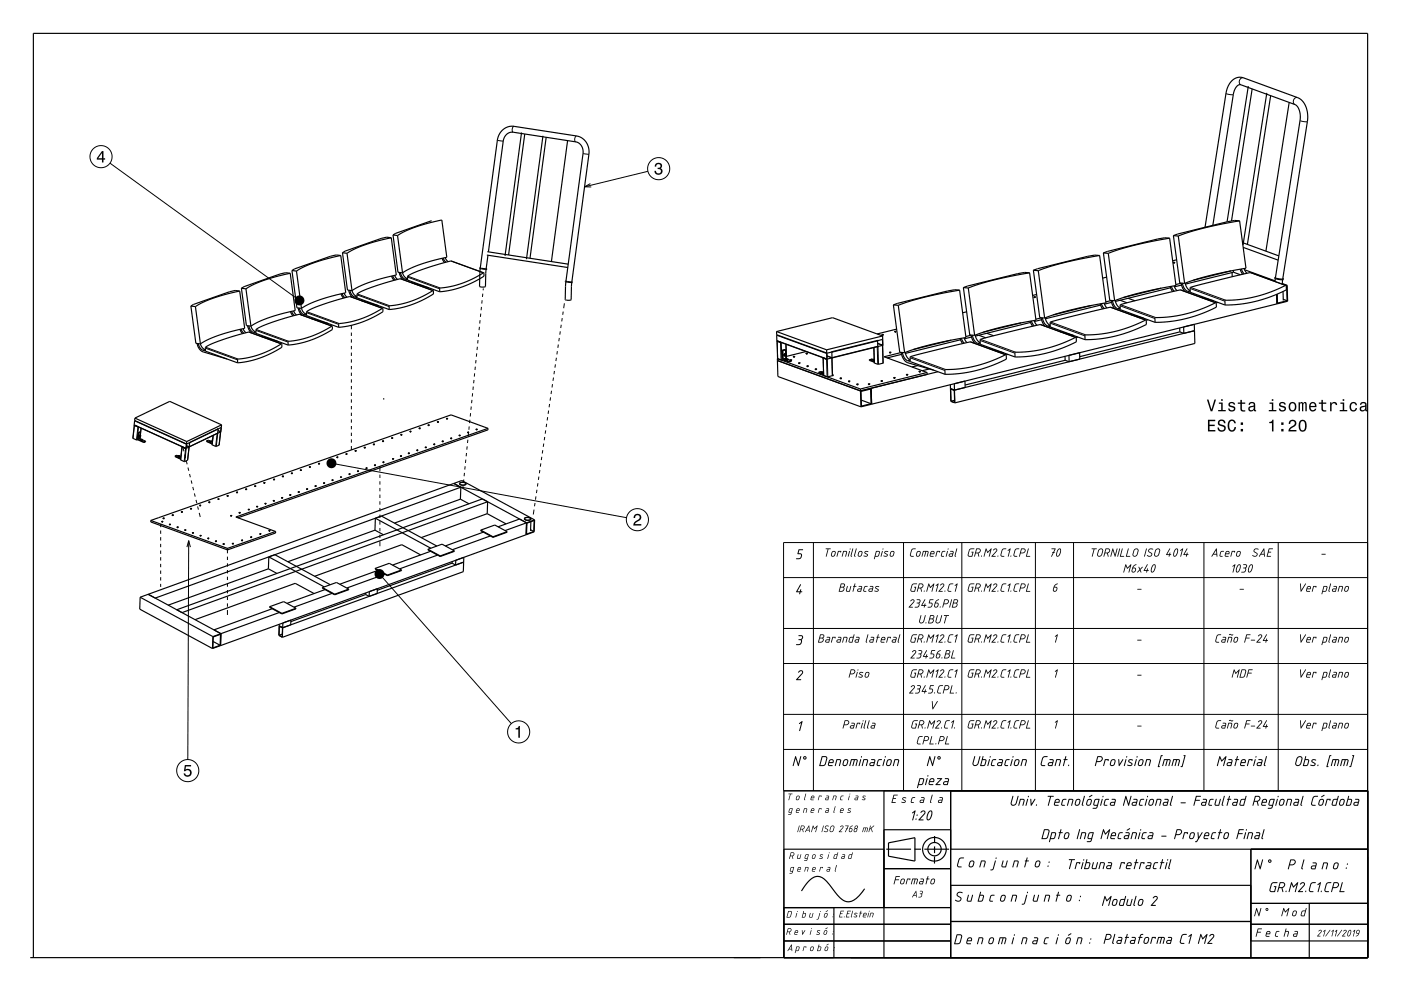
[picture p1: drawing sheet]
<svg xmlns="http://www.w3.org/2000/svg" width="420mm" height="297mm" viewBox="0 0 420 297" stroke-linecap="round" stroke-linejoin="round" font-family="sans-serif">
<g fill="none" stroke="#000" stroke-width=".35">
<path d="M156.4 39.7l-5 37M374.2 25.8l-6.3 40.7M375.4 26.6l-6.2 39.6M379.8 27.8l-7.2 45.7M380.9 28.7l-6.9 44.5M386.5 30.7l-7 44.6M157.3 40.2l-4.8 36.2M162.8 40.7l-5 37M163.7 41.1l-4.8 36.3M170.2 42.1l-4.9 36.3M102.2 76.6l1.4 11.2-8.2 2.2-2.9 1.2-2.1 1.2M102.2 76.6l-1.4-.2-1.7 .4-10.8 3.8-.8 .5"/>
<path d="M102.2 76.6l-8.3 2.2-2.9 1.2-2.1 1.2M102.7 75.7l1.5 11.2 1.3 .2M102.7 75.7l1.3 .2M104 75.9l1.5 11.2M117.3 71.3l1.5 11.1-8 2.2-3.1 1.3-2.2 1.2M117.3 71.3l-1.4-.2-1.6 .4-10.8 3.8-.8 .4M117.3 71.3l-8 2.1-2.8 1.1-2.5 1.4M117.8 70.4l1.5 11.2 1.4 .2M117.8 70.4l1.4 .2M119.2 70.6l2-1.2 3-1.2 8.3-2.3 1.4 11.2-7.7 2.1-3 1.2-2.5 1.4M119.2 70.6l1.5 11.2M129.4 66.1l-10.8 3.8-.8 .5"/>
<path d="M132.5 77.4l.8 1.3M132.9 77.3l.8 1.3M133.5 77.2l.8 1.2M145.9 76.4l24.3 3.8M146.1 75.4l24.2 3.8M146.3 76.5l-.6 4.1M146.4 75.5l4.5-33.4 .7-1.5 1-.8 1.1-.2 19.4 3 .7 .5 .6 .7 .3 1 .1 1-5.1 38.5M329.6 76.6l2 14.2-10.8 2.1-7.6 2.4M329.6 76.6l-1.4-.1-2.2 .3-16.2 4.2M329.6 76.6l-10.7 2.2-7.6 2.3M330.8 75.8l1.9 14.2 1.5 .1M330.8 75.8l1.4 .1"/>
<path d="M332.2 75.9l2 14.2M350.6 71.4l1.9 14.2-10.7 2.2-7.6 2.3M350.6 71.4l-1.4-.1-2.2 .3-16.2 4.2M350.6 71.4l-10.8 2.2-7.6 2.3M351.8 70.6l1.9 14.2 1.4 .1M351.8 70.6l1.4 .1M351.8 78.7h.1M351.8 78.7v.1M351.8 78.7h.2M351.8 78.8h.2M351.8 78.6v.1M352 78.7v.1"/>
<path d="M352.1 78.8h-.3M352.1 78.6h-.3M352.1 78.6h.1M352.1 78.6v.1M352.1 78.7h-.1M352.1 78.7l-.1 .1M352.7 77.9l-1.2 .3M353.2 70.7l1.9 14.2M361.3 68.1l6.3-40.3 .4-1.5 .7-1.4 1.7-1.5 .9-.2h1l16.7 6a6.5 6.5 0 0 1 2.9 7.2l-7.3 47.2-2.3-.3M363.6 67.5l6.1-39.2 .8-2.1 .7-.7 .8-.1 16.2 5.9a4.6 4.6 0 0 1 1.5 4.8l-7.3 47.2M371.6 66.2l1.9 14.2-10.8 2.2-7.6 2.3M371.6 66.2l-1.4-.1-2.2 .4-16.2 4.1"/>
<path d="M371.6 66.2l-10.3 2.1-4.7 1.2-3.4 1.2M372.5 72.7l10.9 4M372.7 74.1l10.5 3.9M57.2 91.7l1.5 11.2 1.4 .2M57.2 91.7l1.4 .2M58.6 91.9l1.5 11.2M71.9 87.2l1.5 11.2-7.8 2.1-3 1.2-2.5 1.4M71.9 87.2l-1.4-.1-1.7 .3-10.8 3.8-.8 .5M71.9 87.2l-7.8 2.1-3 1.2-2.5 1.4M71.9 98.7l.8 1.3M72.3 98.6l.8 1.3M72.4 86.4l1.5 11.2 1.3 .1"/>
<path d="M72.4 86.4l1.3 .2M72.9 98.5l.9 1.2M73.7 86.6l1.5 11.1M74.2 97.6v.1M74.2 97.7l.5 1.1 .7 1M74.6 97.7h.1M74.6 97.7l.7 1.5 1.4 .7M75.2 97.7l.7 1.2 .8 .6M87 81.9l1.5 11.2-8.2 2.2-2.7 1.1-2.4 1.3M87 81.9l-1.4-.2-1.6 .4-10.8 3.8-.8 .5M87 81.9l-8.2 2.2-2.7 1.1-2.4 1.4M87.1 93.4l.7 1.3"/>
<path d="M87.4 93.3l.9 1.3M87.5 81.1l1.5 11.1 1.4 .2M87.5 81.1l1.4 .1M88 93.2l.9 1.2M88.9 81.2l1.5 11.2M89.4 92.3l.4 1.2 .7 .9M89.7 92.3v.1M89.7 92.4l.8 1.5 1.4 .6M90.4 92.4l.6 1.2 .9 .6M93.2 95.4l5.1 1.5M99.6 97.7v1.1l-4.4 2.4-4.5 1.5-4.3 .7M99.6 97.7l-9.8-3.5-8.9 2.6-2.7 1.1-1.4 .9-.1 1.1 9.7 3.5"/>
<path d="M99.6 97.7l-3.6 2-2.8 1.1-3.2 1-3.5 .5-.1 1.1M102.2 88.1l.8 1.2M102.6 88l.8 1.2M103.2 87.9l.8 1.2M104.5 87l.4 1.2 .8 .9M104.9 87h.1M104.9 87l.8 1.6 1.3 .6M105.5 87.1l.6 1.1 .9 .6M108.3 90.1l5.2 1.5M114.7 92.4l.1 1-4.5 2.4-4.5 1.6-4.3 .7M114.7 92.4l-9.8-3.5-8.3 2.4-3 1.2-1.7 .9v1.2l9.6 3.5M114.7 92.4l-3.5 1.9-3.3 1.4-3.1 .8-3.2 .5-.1 1.1"/>
<path d="M117.4 82.7l.7 1.3M117.7 82.7l.9 1.2M118.3 82.5l.9 1.2M119.7 81.6l.4 1.3 .7 .9M120 81.7h.1M120 81.7l.7 1.5 1.5 .7M120.7 81.8l.6 1.1 .9 .6M123.5 84.8l5.1 1.5M129.9 87.1v1l-4.4 2.4-4.5 1.6-4.3 .7M129.9 87.1l-9.9-3.6-8 2.4-3.4 1.3-1.5 .9-.1 1.2 9.7 3.5M129.9 87.1l-3.6 1.9-3.2 1.3-3.2 .9-3.1 .5-.1 1.1M143.9 80.3l1.8 .3"/>
<path d="M144 80.5l-.2 5.3 .4 .2 1.3-.1 .2-5.2M145 81.8l.1 1-4.5 2.4-4.5 1.5-4.3 .7M145 81.8l-9.8-3.6-8.4 2.5-3.2 1.3-1.4 .8v1.1l9.6 3.5M145 81.8l-3.5 1.9-3.3 1.3-3.1 .9-3.2 .4-.1 1.1M145.7 80.6v.1h-.4l-1.5-.3 .2-.1 5.1-38.4 .9-2.1 1.5-1.4 2.1-.6 19.3 3 1.5 .5 1.2 1.1 .8 1.6 .2 1.9-5.2 38.6 .2 .1-2.1-.2 .2-.1M145.7 80.7h.1M145.7 80.6v.1M145.7 80.6h.1M145.7 80.5l.2 .2h-.2M169.6 84.3l1.9 .2M169.6 84.5l-.2 5.3 .5 .2 1.3-.2 .2-5.1M169.7 84.3h.1"/>
<path d="M232.8 99.4v.9M232.8 99.4l15 5.4M232.8 99.4l16.8-4.2 15 5.5M267.8 91.4l1.9 14.2 1.5 .1M267.8 91.4l1.5 .1M268.2 99.3l.2 .1M268.2 99.3l.1 .2M268.2 99.4l.1 .1M268.3 99.3h-.1M268.3 99.5h.1M268.4 99.4v.1M268.6 99.5h-.3"/>
<path d="M268.6 99.3v.1M268.6 99.3h-.3M268.6 99.4h-.2M268.6 99.4l-.2 .1M268.8 98.6l-5.9 1.5M269.3 91.5l1.9 14.2M287.7 87l1.9 14.2-10.8 2.1-7.6 2.4M287.7 87l-1.5-.2-2.2 .4-16.2 4.2M287.7 87l-10.8 2.1-7.6 2.4M288.8 86.2l1.9 14.2 1.5 .1M288.8 86.2l1.5 .1M289.8 93.4l-1.2 .3"/>
<path d="M290.3 86.3l1.9 14.2M295.8 99.9l2.1 .7M306.1 96.8l-11.3 2.8M308.7 81.8l1.9 14.2-10.8 2.1-7.6 2.4M308.7 81.8l-1.5-.2-2.2 .4-16.2 4.2M308.7 81.8l-10.8 2.1-7.6 2.4M308.8 96.3l.8 1.5M309 96.6l-16.6 4.1M309.2 96.2l.8 1.5M309.8 81l1.9 14.2 1.5 .1M309.8 81l1.5 .1M310 89h.1"/>
<path d="M310 89v.2M310 96.1l.9 1.4M310 89l.2 .1M310 89.2h.2M310.2 89.1v.1M310.3 89.1l-.2 .1M310.3 89h-.3M310.3 89h.1M310.4 89h.1M310.4 89l-.2 .1M310.4 89v.1M310.4 89.1l-.2 .1"/>
<path d="M310.8 88.3l-1.2 .2M311.3 81.1l1.9 14.2M312.1 95.2v.1M312.1 95.3l-1.6 .4M312.1 95.3l.5 1.4 .6 1M312.2 95.8l-2.1 .5M312.5 95.3h.1M312.5 95.3l.8 1.9 .6 .4 .9 .3M313.3 95.2l.6 1.5 .9 .8M314.8 98l10.5 3.8M317.8 99.4l4.1 1.2M327.1 91.6l-11.3 2.8"/>
<path d="M329.8 91.1l.7 1.5M329.9 91.4l-16.5 4.1M330.2 91l.8 1.5M331 90.9l.9 1.4M331.8 83.1l-1.2 .3M333.1 90v.1M333.1 90.1l-1.6 .4M333.1 90.1l.4 1.3 .7 1.1M333.2 90.6l-2.1 .6M333.5 90.1h.1M333.5 90.1l.8 1.9 .6 .4 .9 .3M334.3 90.1l.6 1.4 .9 .8"/>
<path d="M335.8 90l2.1 .7M338.2 89.4l2 .7M338.8 94.2l4.1 1.2M341.6 95l-.4 .1M343.5 95.9l.2 1.3a40 40 0 0 1-18.4 4.6M343.5 95.9l-10.6-3.8-18 4.4-.1 1.5M343.5 95.9h-.1a41.9 41.9 0 0 1-18.1 4.6v1.3M344.1 95.8l-.5 .2M348.1 86.4l-11.3 2.8M350.8 85.9l.7 1.5M350.9 86.2l-16.5 4.1M351.2 85.8l.8 1.5"/>
<path d="M352 85.7l.8 1.4M353.7 98.3v1.2M353.7 99.5l1.2 .4M353.7 99.5l-30 7.4M354.1 84.8v.1M354.1 84.9l-1.6 .4M354.1 84.9l.4 1.3 .7 1.1M354.2 85.4l-2.1 .6M354.5 84.9h.1M354.5 84.9l.3 1.2 .6 .8 1.4 .6M354.9 99.9l-.1-1.9 3.2-.8 .2 5.7-71.9 17.8M354.9 99.9l3.2-.8-72 17.8"/>
<path d="M355.3 84.9l.6 1.4 .9 .8M359.8 89l4.1 1.2M362.6 89.8l-.4 .1M364.5 90.7l.2 1.4a40 40 0 0 1-18.4 4.5M364.5 90.7l-10.6-3.8-18 4.5-.1 1.4 10.5 3.8M364.5 90.7h-.1a41.9 41.9 0 0 1-18.1 4.6v1.3M365.1 90.6l-.5 .2M369.1 81.2l-11.4 2.8M369.4 81.7v1.2M369.8 81v.6M369.8 81.6l2.1 .7M369.8 81.6l-14.4 3.5"/>
<path d="M371.8 80.7l.7 1.5M372.2 80.6l.8 1.5M373 80.5l.8 1.4M373.1 80.8l9.1 3.4M382.3 83.5l-.1 .8M382.4 83.1l-.3 .2a2.87 2.87 0 0 0 2.3 .5l.3-.1-.1-.2M382.7 88.2l.1 2.9M382.8 91.1l-121.5 30M382.9 88.1l.1 2.7 2.9-.7M384.4 85l1.5 .5M384.5 83.8v1.4M384.6 87.4l.1 2.7"/>
<path d="M384.7 89.7l1.2 .4M385.5 85.5l-10.6-3.8-18.1 4.5v1.4l10.5 3.8M385.5 85.5l-.1 .1a41.9 41.9 0 0 1-18.1 4.5v1.3M385.5 85.5l.1 .2M385.6 85.7v1.2a40 40 0 0 1-18.3 4.5M385.6 85.8l.3 4.3M385.9 85.5l.1 4.8-3.2 .8M385.9 85.5l-.3 .1M59.1 102.9l.6 1.5 .8 .9 7.5 2.3M59.4 103h.1M59.5 103l.6 1.5 1.5 .7M60.1 103.1l.6 1.1 .9 .6"/>
<path d="M78 100.7l5.2 1.6M84.4 103.1l.1 1-4.5 2.4-4.5 1.5-4.3 .7M84.4 103.1l-9.8-3.6-8.8 2.6-2.7 1.1-1.5 .9v1.1l9.6 3.5M84.4 103.1l-3.5 1.9-3.3 1.3-3.1 .9-3.2 .4-.1 1.1M114.9 119.5l.2 .1M115.1 119.5v.1M115.2 119.5l-.1 .1M232.8 100.3l15 5.5M232.9 100.3l.1 1.9M233 102.2l.1 5.3M233 102.2l15 5.5M233 102.3l1.2 .3"/>
<path d="M233 102.2h.1M233 102.2l1.1 .4M233 107.5l24.9 9.1M233 107.5l.1 .6M233.1 108.1l.1 4.7 24.9 9.1M233.1 108.1l24.9 9.1M233.1 107.5h-.1M233.1 107.5l1.1 .4 .4-.1M234.6 105l.9-.2v1.3M234.6 105l.2 2.6 1.6 .6v.3M234.6 105v2.8M234.6 107.8l1.8 .7"/>
<path d="M234.9 106.4l.3 .3M234.9 106.4h.2M235.1 106.4l.1 .2M235.1 106.1l-.2 .3M235.1 106.1h.1M235.2 106.6v.1M235.2 106.1l-.1 .3M235.5 106l.1 .5-.4 .2M235.5 106l-.3 .1M235.5 107.6v.1M235.5 106l-.4 .1M235.5 107.6l.1 .3"/>
<path d="M235.5 106.6l.2 .9M235.5 107.7h.4M235.5 107.7l.1 .2M235.6 107.6h-.1M235.6 107.9h.3M235.6 107.6h.1M235.7 103.2l.1 4.3M235.9 107.7v.2M236.1 107.5l-.5 .1M236.1 107.5l.1 .1M236.1 107.9h-.5M236.2 107.6h.1"/>
<path d="M236.2 107.6v.1M236.2 107.7l1 .4-.8 .4M236.2 107.7h-.3M236.2 107.7v.2h-.3M236.9 107.9h.1M236.9 107.9v.1M237 107.9h.2M237 107.9v.1M237 107.8l-.1 .1M237 107.8h.1M237.2 108h.1M237.2 107.9v.1"/>
<path d="M237.3 108h-.1M237.3 107.8h-.3M237.3 107.8h.1M237.3 107.8v.1M237.3 107.9h-.1M237.3 107.9v.1M237.8 106.8l.1 .2M237.9 106.9v.1M237.9 106.9h.1M237.9 106.9h.2M237.9 107h.2M237.9 106.8h-.1"/>
<path d="M237.9 106.8h.1M238.1 106.9v.1M238.2 107h-.3M238.2 106.8h-.3M238.2 106.8h.1M238.2 106.8v.1M238.2 106.9h-.1M238.2 106.9l-.1 .1M239.4 108.8h.1M239.4 108.8v.1M239.4 108.9h.1M239.5 108.8h.1"/>
<path d="M239.5 108.8v.1M239.5 108.8h-.1M239.5 108.9h.1M239.6 108.8v.1M239.8 108.9h-.3M239.8 108.7h-.3M239.8 108.7h.1M239.8 108.7v.1M239.8 108.8h-.2M239.8 108.8l-.2 .1M241.6 105.4l-5.8 1.4M241.6 105.9l.3 .1"/>
<path d="M241.6 105.9l.1 .2M241.7 106v.1M241.7 105.9h-.1M241.7 106.1h.2M241.7 105.9h.1M241.9 106v.1M241.9 109.7l.2 .1M241.9 109.7l.1 .1M241.9 109.8h.1M241.9 109.7h.1M242 109.8l.1 .1M242 106.1h-.3"/>
<path d="M242 105.9h-.3M242 105.9h.1M242 105.9l-.1 .1M242 105.9v.1M242 106l-.1 .1M242.1 109.8v.1M242.3 109.8h-.3M242.3 109.6v.1M242.3 109.6l-.3 .1M242.3 109.7l-.2 .1M242.3 109.7l-.2 .2M244.4 110.6h.1"/>
<path d="M244.4 110.6v.1M244.4 110.6l.2 .1M244.4 110.7l.2 .1M244.5 110.6h-.1M244.6 110.7v.1M244.7 110.7l-.2 .1M244.7 110.6h-.2M244.7 110.6h.1M244.8 110.6h.1M244.8 110.6l-.2 .1M244.8 110.6l-.2 .2M245.5 111.6l1.4 .5"/>
<path d="M245.5 111.6l-.1 .2 1.5 .5M246.3 111.4h.1M246.3 111.4l-.8 .2M246.3 111.4l.2 .1M246.3 111.5l.4 .2M246.3 111.5l.1 .3M246.3 111.7l.1 .1M246.4 111.8l.3 .1M246.4 111.5l.5 .1-.2 .1M246.4 111.5h-.1M246.4 111.9l.5-.1-.2 .1M246.7 111.7v.2"/>
<path d="M246.8 107.3l1.2 .4M246.8 107.3l.1 5.2 1.1 .4 1.5-.3M246.8 107.2v.1M246.8 107.3l1.1 .4M246.8 107.3h.1M246.9 111.5h-.5M247.8 104.8v1M247.8 105.8l.2 1.9M247.9 105.9l1.5-.4v1.7l-1.4 .4zM248 107.6h.1M249.3 105.4h.1M249.4 105.4h.1"/>
<path d="M249.5 107.2l.1 5.4M249.6 112.4h.1M249.6 112.5v.1M249.7 112.6h-.2M249.7 112.4l-.1 .1M249.7 112.4h.1M249.8 112.4l-.2 .1M249.8 112.4l-.2 .2M251.9 113.3v.1M251.9 113.3v.2M251.9 113.4v.1M251.9 113.4h.2"/>
<path d="M251.9 113.5h.2M251.9 113.3h.1M252.1 113.4v.1M252.2 113.5h-.3M252.2 113.3h-.3M252.2 113.3h.1M252.2 113.3l.1 .1M252.3 113.4h-.2M252.3 113.4l-.2 .1M254.4 114.2v.1M254.4 114.2v.2M254.4 114.3v.1"/>
<path d="M254.4 114.3h.2M254.4 114.4h.2M254.4 114.2h.1M254.6 114.3v.1M254.7 114.4h-.3M254.7 114.2v.1M254.7 114.2h-.3M254.7 114.3h-.1M254.7 114.3l-.1 .1M256.9 115.1l.2 .1M256.9 115.1v.2M256.9 115.2v.1"/>
<path d="M256.9 115.3h.2M256.9 115.1h.1M257.1 115.2v.1M257.2 115.3h-.3M257.2 115.1h-.3M257.2 115.1h.1M257.2 115.1v.1M257.2 115.2h-.1M257.2 115.3h-.1M257.2 115.2v.1M257.9 116.6l.1 .6M258 117.2l.1 4.7"/>
<path d="M258.1 117.3l2.9-.7 .1 4.4-2.8 .7zM258.2 119.9l2.9 1.1M260.4 115.1h.1M260.4 115.1v.1M260.4 115.2h.1M260.4 115.1h.2M260.4 115v.1M260.4 115.2h.2M260.6 115.1v.1M260.7 107.8h.1M260.7 107.8l-.1 .2 1.5 .5M260.7 115.2h-.3"/>
<path d="M260.7 115h-.3M260.7 115h.1M260.7 107.8l1.4 .5M260.7 115v.1M260.7 115.1h-.1M260.7 115.1l-.1 .1M261.2 116.4l.1 4.7M261.5 107.6h.1M261.5 107.6l-.8 .2M261.5 107.6l.2 .1M261.7 107.7v.1M261.7 107.7v.4"/>
<path d="M261.7 107.8l.3 .1M261.7 107.8v.3M261.7 108.1h.4M261.7 107.7l.3 .2M261.7 107.7h.1M261.8 108.1h.3M262 107.9l.1 .2M262.1 107.7h-.4M263 102.1l.2-.1-13.8 3.4M263 103.9h.2M263 103.9l-13.5 3.4M263.1 103.9h.1"/>
<path d="M263.2 103.9h-.2M263.2 103.8h.1M264.2 114.1v.2M264.2 114.2h.1M264.2 114.2h.2M264.2 114.3h.2M264.2 114.2v.1M264.2 114.1h.1M264.4 114.2v.1M264.4 100.3h.1M264.4 100.3l.1 .1M264.5 100.3h.1"/>
<path d="M264.5 100.3v.1M264.5 100.4h.1M264.5 100.2l-.1 .1M264.5 100.2h.1M264.5 114.3h-.3M264.5 114.1h-.3M264.5 114.1h.1M264.5 114.1v.1M264.5 114.2h-.1M264.5 114.2l-.1 .1M264.5 101.7h.1M264.5 101.8l-1.4 .3 .1 1.7"/>
<path d="M264.6 101.8h.1M264.6 101.7l.1 1.7M264.6 101.8v1.6M264.6 100.7v1M264.6 100.7l-16.8 4.1M264.6 103.4l-1.4 .4M264.6 100.3v.1M264.7 103.4v5.4l-1.5 .4-1.1-.4-.1-4.6M264.8 100.4h-.3M264.8 100.2h-.3M264.8 100.2h.1M264.8 100.3h-.2"/>
<path d="M264.8 100.3v.1M264.8 100.4h-.2M266.7 105.6v.2M266.7 105.7v.1M266.7 105.6h.1M266.7 105.6l.2 .1M266.7 105.8h.2M266.9 105.7v.1M267 105.7l-.3 .1M267 105.6h-.3M267 105.6h.1M267.1 105.6l-.2 .1"/>
<path d="M267.1 105.7l-.2 .1M267.1 105.6v.1M267.9 113.2h.1M267.9 113.2l.1 .1M268 113.2l.2 .1M268 113.2v.1M268 113.2h-.1M268 113.3l.2 .1M268 113.2h.1M268.2 113.3v.1M268.3 113.3h-.3M268.3 113.2h-.3"/>
<path d="M268.3 113.2h.1M268.3 113.2l-.1 .1M268.3 113.2v.1M268.3 113.3l-.1 .1M270.2 105.6v.1M270.2 105.7l-5.2 1.2 12.9 4.7M270.2 105.7l.6 1.7 1.1 1.2 8 2.3M270.3 106.2l-4.3 1.1M270.5 105.6v.1M270.5 105.7l.8 1.8 .6 .5 1 .3M271.4 105.6l.5 1.4 1 .9M271.7 112.2l.1 .2"/>
<path d="M271.8 112.3h.1M271.8 112.3h.2M271.8 112.3v.1M271.8 112.4h.2M271.8 112.2h-.1M271.8 112.2h.1M272 112.3v.1M272.1 112.4h-.3M272.1 112.2v.1M272.1 112.2h-.3M272.1 112.3h-.1M272.1 112.3l-.1 .1"/>
<path d="M275.1 109.6l-1.7 .4M275.5 111.3l.1 .1M275.5 111.3l.1 .2M275.5 111.4l.1 .1M275.6 111.4h.2M275.6 111.3h-.1M275.6 111.5h.2M275.8 111.4v.1M275.9 111.5h-.3M275.9 111.3h-.3M275.9 111.3h.1M275.9 111.3l-.1 .1"/>
<path d="M275.9 111.3l-.1 .2M277.9 111.6l-20 5M277.9 111.6l.1 .6M278.6 110.6l-2.1 .5M281.2 111.4l-23.2 5.8M284.9 115.3l.2 5 1.2 .4M284.9 116.5l1.2 .4M285 116.6l1.1 .4 .1 3.6-1.1-.4zM285.1 101.9l-11.3 2.9M286.1 115v1.9M286.1 116.9l.2 3.8M286.2 120l-1.1 .2"/>
<path d="M287.8 101.5l.8 1.5M288 101.8l-16.6 4.1M288.2 101.4l.9 1.5M289 101.2l.9 1.5M289.3 114.2v1.9M289.5 100.9l1.6-.5 .4 1.4 .7 1.1M291.3 101l-2.2 .5M291.5 100.5l.9 1.9 .5 .4 1 .3M292.4 100.4l.6 1.5 .8 .8M293.4 100.5l2.1 .7M296.8 104.6l4.1 1.1M299.6 105.4l-.4 .1"/>
<path d="M301.6 106.3l.1 1.3a39.9 39.9 0 0 1-18.4 4.6M301.6 106.3l-10.7-3.8-18 4.4v1.5l10.4 3.8M301.6 106.3h-.2a41.8 41.8 0 0 1-18.1 4.6v1.3M302.2 106.2l-.6 .2M319.3 106.8v1.2M319.3 108l-30 7.4M320.5 106.5v1.9l-1.2-.4M320.6 100.2l-.4 .1M322.5 101.1l.2 1.3a40 40 0 0 1-18.4 4.6M322.5 101.1l-10.6-3.8-18 4.4v1.5l10.4 3.8M322.5 101.1h-.1a41.9 41.9 0 0 1-18.1 4.6v1.3M323.2 101l-.6 .2"/>
<path d="M323.7 105.7v1.9M40.2 127.4l15.6 7M40.3 127.4l-.5 3.9 1.2 .6 .3-.1M40.3 127.4v.1M40.3 127.4h.1M40.3 127.5l1.1 .4M40.4 126l15.5 7M40.4 126l-.2 1.4M40.4 125.3v.7M40.4 125.3l15.6 7M40.4 125.3l10.5-5 15.5 7M41.3 131.8l1.8 .8"/>
<path d="M41.4 127.9l.1 .1M41.4 127.9h.1M41.5 129.6l-.1 2.1 1.7 .9M41.5 129.6l-.2 2.2M41.7 130.7l.2 .3M41.7 130.7l.1 .1M41.7 130.5v.2M41.8 130.5l-.1 .2M41.8 130.5h.1M41.8 130.8v.1M41.8 130.9l.1 .1M41.9 130.5l-.1 .3"/>
<path d="M41.9 130.5l.3 .1-.3 .4zM42 131.4h-.1M42 130.9v.6M42 131.5l.3 .1M42 130.9v.5M42.1 130.4v.4l-.2 .2M42.1 130.4l-.2 .1M42.1 130.4l-.3 .1M42.1 129.5l-.1-.1-.5 .2M42.1 131.7l.1 .2M42.1 131.7l.1 .3M42.2 132l.3 .1"/>
<path d="M42.2 131.9h.3M42.2 131.9v.1M42.3 132l.2 .1M42.3 128.3l-.2 2.1M42.3 131.6l-.2 .1M42.3 131.6l-.1 .2 .3 .1 .2-.1-.1-.1M42.3 131.6l.3 .1M42.5 131.9v.2M42.6 131.7l.1 .1M42.6 132h.1M42.7 131.8l.9 .4-.5 .4M42.7 131.8l-.2 .1"/>
<path d="M42.7 131.8l-.2 .3M52.5 136.7l1.7 .7M52.5 136.7l1.6 .9M53.3 136.8l.1 .1M53.3 136.8l.1 .3M53.4 137.1h.3M53.4 136.9l.3 .1M53.4 136.9v.2M53.5 137.1h.2M53.5 136.7l-.2 .1M53.5 136.7l-.1 .1 .3 .1h.2l-.1-.2M53.5 136.7h.3"/>
<path d="M53.5 136.7h.1M53.5 136.6l.1 .1M53.5 136.6v.1M53.5 136.7l-.5-.2-.5 .2M53.6 136.7h.1M53.6 136.5l-.1 .1M53.6 136.5h.1M53.7 136.5h.1M53.7 137v.1M53.7 136.7h.1M53.8 136.5v.1M53.8 136.7l.1 .2"/>
<path d="M53.8 137.1h.1M53.8 136.6l-.1 .1M53.8 136.6v.1M53.9 136.9l.3 .1M53.9 136.9l-.2 .1M53.9 136.9l-.2 .2M54.3 136.3v.1M54.6 133.9l-.5 3.9 1.2 .5 .9-.4M54.6 133.9h.1M54.6 133.9l1.1 .5M55.7 134.4h.1M55.8 134.4h.1"/>
<path d="M55.8 134.3v.1M56 133.1l-.2 1.3M56 133l-.1 .2M56 133h-.1M56 132.3l-.1 .7M56.2 137.9h.1M56.7 134l-.9 .4M56.7 134l-.4 3.9M56.7 133.9v.1M56.8 133.9l-.1 .1M56.8 132.7l-.8 .4M56.8 132.7h.1"/>
<path d="M56.8 132.7l-.1 1.2M56.8 132.6h.1M56.9 132.6h-.1M56.9 132.6h.1M61.9 132.2l1.7 .9M61.9 132.2h.1M61.9 132.2l1.7 .7M62.9 132.2l.1 .1M62.9 132.2l.1 .3M62.9 132.2l-.5-.3-.5 .3M63 132.5h.3M63 132.3l.3 .1"/>
<path d="M63 132.3v.2M63 132.5h.2M63 132.1l-.1 .1M63 132.1h.1M63.1 132.1l-.2 .2 .3 .1 .2-.1-.1-.1M63.1 132.1l.2 .1M63.3 132.4v.1M63.3 132.2h.1M63.3 132.5h.1M63.4 132.2l.1 .1M63.5 132.4l.2 .1M63.5 132.3l-.2 .1"/>
<path d="M63.5 132.3l-.2 .2M63.6 132l.1 .1M63.6 132h.1M63.7 132.1h.1M63.7 131.7l-.1 .3M65.2 129.9h.1M65.2 129.9l-8.5 4M65.2 129.9h-.1M65.2 129.8h.1M65.3 129.8h.1M65.3 128.5v.1M65.3 128.6l.1-.1-8.6 4.1"/>
<path d="M65.4 128.6l-.2 1.2M66.2 129.4l-.9 .4M66.2 129.3l-.5 4.1-.9 .4-1.2-.5 .3-2.8M66.3 128.1l-.9 .5M66.3 128.1h.1M66.3 128.1v.1M66.3 128.2l-.1 1.1M66.4 127.3l-.1 .8M66.4 127.3l-10.4 5M92.7 139.9l.1 .1M92.8 140h.1M92.8 139.9h-.1"/>
<path d="M92.8 139.9h.2M92.8 139.9h.1M92.9 140h.1M93 139.9h.1M93.1 139.9l-.2 .1M95.5 138.9v.1M95.5 138.9v.2M95.5 139h.2M95.5 139.1h.2M95.5 139v.1M95.5 138.9h.1M95.5 138.9h.2"/>
<path d="M95.6 139.1h.1M95.7 139v.1M95.7 138.9h.1M95.7 138.9h-.2M95.7 138.9l.1 .1M95.7 139.1h.1M95.8 139h-.1M95.8 139l-.1 .1M95.8 139h.1M101 137v.1M101 137.1h.2M101 137.1l.2 .1"/>
<path d="M101 137.1h.1M101 137h.1M101 137h.2M101.2 137.1v.1M101.2 137h.1M101.3 137l-.1 .1M101.3 137l-.1 .2M103.7 136v.1M103.7 136h.1M103.7 136.1v.1M103.7 136v.2M103.7 136.1h.2"/>
<path d="M103.7 136.2h.2M103.8 136.2h.1M103.9 136.1v.1M104 136h-.2M104 136h.1M104 136.2h-.1M104 136v.1M104 136.1h-.1M104 136.1l-.1 .1M106.5 135.1h.1M106.5 135.1v.1M106.5 135.2h.1"/>
<path d="M106.5 135v.1M106.6 135.1v.1M106.7 135h-.2M106.7 135v.1M106.7 135.2h.1M106.7 135.1h.1M106.8 135.1h-.2M106.8 135.2h-.2M106.8 135.1v.1M109.2 134.1l.2 .1M109.2 134.2h.1M109.2 134.1v.1"/>
<path d="M109.2 134.2l.2 .1M109.2 134.1h.1M109.3 134.3h.1M109.4 134.2v.1M109.4 134.1h.1M109.4 134.1h-.2M109.4 134.3h.1M109.5 134.1l-.1 .1M109.5 134.1l-.1 .2M111.9 133.1l.1 .1M111.9 133.1l.1 .2M112 133.2h.1"/>
<path d="M112 133.3h.1M112 133.2v.1M112 133.1h-.1M112.1 133.2v.1M112.2 133.1h-.2M112.2 133.1h.1M112.2 133.3h-.1M112.2 133.1v.1M112.2 133.2h-.1M112.2 133.2l-.1 .1M112.3 139.4v.1M112.3 139.5h.1"/>
<path d="M112.3 139.4h.1M112.3 139.4h.2M112.3 139.5h.2M112.5 139.4v.1M112.5 139.5h.1M112.5 139.3l-.2 .1M112.5 139.3v.1M112.5 139.4h.1M112.6 139.4h-.1M112.6 139.4l-.1 .1M114.7 132.2h.1M114.7 132.2v.1"/>
<path d="M114.7 132.2l.2 .1M114.7 132.3h.2M114.8 138.5v.1M114.8 138.6h.2M114.8 138.5h.1M114.8 138.5l.2 .1M114.9 138.6h.1M114.9 132.3h.1M114.9 132.2h-.2M114.9 132.2h.1M115 132.2l-.1 .1M115 132.3h-.1"/>
<path d="M115 132.2v.1M115 138.6h.1M115.1 138.5h-.3M115.1 138.5h.1M115.1 138.6h-.1M115.1 138.5l-.1 .1M117.4 131.3l.1 .1M117.5 131.3h.1M117.5 131.4h.1M117.5 131.2v.1M117.5 131.2h.2M117.5 131.2v.2"/>
<path d="M117.6 131.3v.1M117.7 131.2v.1M117.7 131.3l-.1 .1M117.7 137.5h.1M117.7 137.5v.1M117.7 137.6h.1M117.7 137.5h.2M117.7 137.6h.2M117.7 131.3h-.1M117.7 137.4v.1M117.7 137.4h.2M117.7 137.4h.1"/>
<path d="M117.8 137.6h.1M117.9 137.5v.1M117.9 137.6h.1M117.9 137.4h.1M118 137.4v.1M118 137.5h.1M118 137.5h-.1M118 137.5v.1M118 137.6h-.1M120 136.7l.1 .1M120 136.6l.1 .2M120.1 136.7h.1"/>
<path d="M120.1 136.8h.1M120.1 136.6h-.1M120.2 130.3h.1M120.2 130.3v.1M120.2 130.3h.2M120.2 130.4h.2M120.2 130.2v.1M120.2 130.2h.2M120.2 130.4h.1M120.2 136.7v.1M120.3 136.8h-.1M120.3 136.6h-.2"/>
<path d="M120.3 136.6h.1M120.3 136.8h.1M120.3 136.6l.1 .1M120.4 130.3v.1M120.4 136.7h-.2M120.4 136.7l-.2 .1M120.4 130.2h.1M120.4 130.4h.1M120.5 130.3h-.1M120.5 130.3l-.1 .1M122.4 135.8h.1M122.4 135.8l.1 .1"/>
<path d="M122.5 135.9h.1M122.5 135.9l.1 .1M122.5 135.8h-.1M122.6 135.9v.1M122.7 136h-.1M122.7 135.8h-.2M122.7 135.8h.1M122.7 135.9v.1M122.7 135.8l-.1 .1M122.7 135.9l-.1 .1M122.7 135.8v.1M122.9 129.3h.1"/>
<path d="M122.9 129.4h.1M122.9 129.3v.1M122.9 129.3l.2 .1M122.9 129.4h.2M122.9 129.3h.3M123 129.4h.1M123.1 129.4h.1M123.2 129.3h.1M123.2 129.4h-.1M123.2 129.3l-.1 .1M125 134.9v.2M125 135v.1"/>
<path d="M125 134.9h.1M125 134.9l.1 .1M125 135.1h.1M125 134.9h.2M125.1 135v.1M125.2 135.1h.1M125.2 134.9h.1M125.2 135v.1M125.3 134.9l-.2 .1M125.3 134.9v.1M125.3 135l-.2 .1M125.6 128.3l.1 .1"/>
<path d="M125.6 128.3l.1 .2M125.7 128.4h.1M125.7 128.5h.1M125.7 128.4v.1M125.7 128.3h-.1M125.7 128.3h.2M125.8 128.4v.1M125.9 128.3h.1M125.9 128.5h-.1M125.9 128.3v.1M125.9 128.4h-.1M125.9 128.4l-.1 .1"/>
<path d="M127.5 134v.2M127.5 134h.1M127.5 134v.1M127.5 134.1h.2M127.5 134.2h.2M127.5 134.1v.1M127.5 134h.3M127.6 134.2h.1M127.7 134.1v.1M127.7 134.2h.1M127.8 134h.1M127.8 134.2h-.1"/>
<path d="M127.8 134v.1M127.8 134.1h-.1M127.8 134.1l-.1 .1M127.8 134.1h.1M128.3 127.4h.1M128.3 127.4l.1 .1M128.4 127.4l.1 .1M128.4 127.5h.1M128.4 127.4v.1M128.4 127.4h-.1M128.5 127.5h.1M128.6 127.4h-.2"/>
<path d="M128.6 127.4h.1M128.6 127.5h-.1M128.6 127.4l-.1 .1M128.6 127.4v.1M130 133.1h.1M130 133.2l.1 .1M130 133.1l.1 .2M130.1 133.1v.1M130.1 133.2h.1M130.1 133.3h.1M130.1 133.1h-.1M130.1 133.1h.2"/>
<path d="M130.2 133.2v.1M130.3 133.3h-.1M130.3 133.1h.1M130.3 133.1v.1M130.3 133.2h-.1M130.3 133.2l-.1 .1M131.1 126.5h.1M131.1 126.4l.1 .1M131.2 126.5h.1M131.2 126.5l.1 .1M131.2 126.4h-.1M131.3 126.5v.1"/>
<path d="M131.4 126.4h-.2M131.4 126.4h.1M131.4 126.5l-.1 .1M131.4 126.4l-.1 .1M131.4 126.4l-.1 .2M132.6 132.2v.1M132.6 132.3v.1M132.6 132.2v.2M132.6 132.3h.1M132.6 132.3h.2M132.6 132.4h.2M132.6 132.2h.1"/>
<path d="M132.6 132.2h.2M132.8 132.3v.1M132.8 132.4h.1M132.8 132.2h.1M132.8 132.2l.1 .1M132.9 132.3h-.1M132.9 132.3l-.1 .1M133.9 125.4v.1M133.9 125.4v.2M133.9 125.5h.2M133.9 125.6h.2M133.9 125.5v.1"/>
<path d="M133.9 125.4h.1M133.9 125.6h.1M134.1 125.5v.1M134.1 125.4h-.2M134.1 125.4h.1M134.1 125.6h.1M134.1 125.4l.1 .1M134.2 125.5h-.1M134.2 125.6h-.1M134.2 125.5v.1M135.1 131.3v.1M135.1 131.4v.1"/>
<path d="M135.1 131.4h.1M135.1 131.4h.2M135.1 131.5h.2M135.2 131.3h-.1M135.2 131.3h.2M135.2 131.5h.1M135.3 131.4v.1M135.3 131.5h.1M135.4 131.3h.1M135.4 131.5h-.1M135.4 131.3v.1M135.4 131.4h-.1"/>
<path d="M135.4 131.4l-.1 .1M137.6 130.5l.1 .1M137.7 130.5h.1M137.7 130.6h.1M137.7 130.4l-.1 .1M137.7 130.4h.1M137.7 130.4h.2M137.8 130.5v.1M137.9 130.4h.1M137.9 130.6h-.1M137.9 130.4l.1 .1M138 130.5h-.2"/>
<path d="M138 130.5l-.2 .1M140.2 129.6h.1M140.2 129.6v.1M140.2 129.6h.2M140.2 129.7h.2M140.2 129.5v.1M140.2 129.5h.2M140.3 129.7h.1M140.4 129.6v.1M140.4 129.5h.1M140.4 129.7h.1M140.5 129.5v.1"/>
<path d="M140.5 129.6h-.1M140.5 129.6l-.1 .1M142.7 128.7h.1M142.7 128.7l.1 .1M142.8 128.7h.1M142.8 128.8h.1M142.8 128.7v.1M142.8 128.6l-.1 .1M142.8 128.6h.2M142.9 128.7v.1M143 128.8h-.1M143 128.6h.1"/>
<path d="M143 128.8h.1M143 128.6v.1M143 128.7h-.1M143 128.7l-.1 .1M146.3 128.4v.4l-75 26.4M146.3 128.4l-75.6 26.5 11.9 4.4M146.3 128.4l-11.1-4.1-90 31.7M261.3 121.1l-3.2 .8M45.2 156v.4l23 8.4M45.2 156l23 8.4M48.5 156.3v.1M48.5 156.4h.2"/>
<path d="M48.5 156.4l.2 .1M48.5 156.4h.1M48.5 156.3h.1M48.5 156.3h.3M48.6 156.4l.1 .1M48.7 156.3h.1M48.7 156.3h-.2M48.7 156.4v.1M48.8 156.3h.1M48.8 156.4h-.1M48.8 156.3l-.1 .1M48.8 156.4l-.1 .1"/>
<path d="M48.8 156.3v.1M48.9 155.3v.1M48.9 155.4h.2M48.9 155.4l.2 .1M48.9 155.4h.1M48.9 155.3h.1M48.9 155.3h.2M49 155.4l.1 .1M49.1 155.4v.1M49.1 155.3h.1M49.2 155.3h.1M49.2 155.3l-.1 .1"/>
<path d="M49.2 155.4l-.1 .1M49.2 155.3v.1M50.8 157.2v.1M50.8 157.2h.1M50.8 157.2h.2M50.8 157.3h.2M50.8 157.1h.1M50.9 157.3h.1M51 157.2v.1M51.1 157.1h-.3M51.1 157.1h.1M51.1 157.3h-.1"/>
<path d="M51.1 157.1v.1M51.1 157.2h-.1M51.1 157.2l-.1 .1M51.6 154.3l.2 .1M51.6 154.4l.1 .1M51.6 154.3l.1 .2M51.7 154.5h.1M51.7 154.3h-.1M51.8 154.4v.1M51.8 154.3h.1M51.8 154.3h-.1M51.8 154.5h.1"/>
<path d="M51.9 154.3h-.2M51.9 154.3h.1M51.9 154.3v.1M51.9 154.4h-.1M51.9 154.4l-.1 .1M53.1 158h.1M53.1 158v.1M53.1 158h.2M53.1 158.1h.2M53.1 157.9v.1M53.1 157.9h.3M53.2 158.1h.1"/>
<path d="M53.3 158v.1M53.4 157.9h.1M53.4 158.1h-.1M53.4 157.9v.1M53.4 158h-.1M53.4 158l-.1 .1M54.4 153.4h.1M54.4 153.4v.1M54.4 153.4l.2 .1M54.4 153.5h.2M54.6 153.5h.1M54.6 153.3l-.2 .1"/>
<path d="M54.6 153.3v.1M54.6 153.4h.1M54.7 153.4l-.1 .1M55.4 158.8v.1M55.4 158.8v.2M55.4 158.9h.2M55.4 159h.2M55.4 158.9v.1M55.4 158.8h.1M55.4 158.8h.2M55.5 159h.1M55.6 158.9v.1"/>
<path d="M55.6 158.8h.1M55.7 158.9l-.1 .1M55.7 158.8h.1M55.7 158.8l-.1 .1M55.7 158.8v.1M57.1 152.4v.1M57.1 152.4v.2M57.1 152.5h.2M57.1 152.6h.2M57.1 152.5v.1M57.2 152.4h-.1M57.2 152.6h.1"/>
<path d="M57.3 152.5v.1M57.3 152.4h.1M57.3 152.4h-.1M57.4 152.4h.1M57.4 152.4h-.2M57.4 152.5l-.1 .1M57.4 152.4l-.1 .1M57.4 152.4v.1M57.7 159.6v.1M57.7 159.6h.1M57.7 159.7l.2 .1M57.7 159.7h.2"/>
<path d="M57.8 159.8h.1M57.9 159.7v.1M57.9 159.6h-.2M57.9 159.6h.1M58 159.8h-.1M58 159.6v.1M58 159.7h-.1M58 159.7l-.1 .1M59.9 151.5h.1M59.9 151.5v.1M59.9 151.6h.1M59.9 151.4v.1"/>
<path d="M60 151.5v.1M60.1 151.4h-.2M60.1 151.4h.1M60.1 151.6h.1M60.1 151.4l.1 .1M60.2 151.5h-.2M60.2 151.5l-.2 .1M62.6 150.5h.1M62.6 150.5v.1M62.6 150.5l.2 .1M62.6 150.6h.2M62.7 150.6h.1"/>
<path d="M62.8 150.6h.1M62.9 150.5h-.3M62.9 150.5h.1M62.9 150.6h-.1M62.9 150.5l-.1 .1M65.3 149.5l.1 .1M65.3 149.6l.1 .1M65.4 149.6h.1M65.4 149.7h.1M65.4 149.5h-.1M65.4 149.5h.2M65.4 149.5v.2"/>
<path d="M65.5 149.6v.1M65.6 149.5h.1M65.6 149.7h-.1M65.6 149.5v.1M65.6 149.6h-.1M65.6 149.6l-.1 .1M68.1 148.6h.1M68.1 148.6v.1M68.1 148.6h.2M68.1 148.7h.2M68.1 148.5v.1M68.1 148.5h.2"/>
<path d="M68.3 148.6v.1M68.3 148.5h.1M68.3 148.7h.1M68.3 148.5l.1 .1M68.4 148.6h-.1M68.4 148.7h-.1M68.4 148.6v.1M69.1 154.6l.1 .1M69.1 154.5l.1 .2M69.2 154.5h.1M69.2 154.6h.1M69.2 154.7h.1"/>
<path d="M69.2 154.5h-.1M69.2 154.5h.2M69.3 154.6v.1M69.4 154.5h.1M69.4 154.7h-.1M69.4 154.5l.1 .1M69.5 154.6h-.2M69.5 154.6l-.2 .1M70.9 147.6v.1M70.9 147.5v.2M70.9 147.6h.1M70.9 147.6h.2"/>
<path d="M70.9 147.7h.2M70.9 147.5h.1M71 147.7h.1M71.1 147.6v.1M71.1 147.5h.1M71.1 147.5h-.2M71.2 147.5v.1M71.2 147.5h-.3M71.2 147.7h-.1M71.2 147.6h-.1M71.2 147.6l-.1 .1M71.7 153.6v.1"/>
<path d="M71.7 153.6v.2M71.7 153.7h.2M71.7 153.8h.2M71.7 153.7v.1M71.7 153.6h.1M71.7 153.6h.2M71.8 153.8h.1M71.9 153.7v.1M71.9 153.8h.1M71.9 153.6h.1M72 153.6v.1M72 153.7h-.1"/>
<path d="M72 153.7l-.1 .1M73.6 146.6h.1M73.6 146.6l.1 .1M73.7 146.6l.1 .1M73.7 146.7h.1M73.7 146.6v.1M73.7 146.6h-.1M73.8 146.7h.1M73.9 146.6h-.2M73.9 146.6h.1M73.9 146.7h-.1M73.9 146.6l-.1 .1"/>
<path d="M74.4 152.7l.1 .1M74.5 152.7h.1M74.5 152.8h.1M74.5 152.7v.1M74.5 152.6l-.1 .1M74.5 152.6h.1M74.5 152.6h.2M74.6 152.7v.1M74.7 152.8h-.1M74.7 152.6h.1M74.7 152.8h.1M74.7 152.6v.1"/>
<path d="M74.7 152.7h.1M74.7 152.7h-.1M74.7 152.7l-.1 .1M76.4 145.6v.1M76.4 145.7v.1M76.4 145.6v.2M76.4 145.7h.1M76.4 145.8h.1M76.4 145.6h.1M76.5 145.7v.1M76.6 145.6h-.2M76.6 145.6h.1"/>
<path d="M76.6 145.8h.1M76.6 145.6l.1 .1M76.7 145.7h-.2M76.7 145.7l-.2 .1M76.9 151.9h.1M77 151.8h.1M77 151.8l.1 .1M77 151.9h.1M77 151.8h-.1M77 151.8h.2M77 151.8v.1M77.1 151.9h.1"/>
<path d="M77.2 151.9h-.1M77.2 151.8h.1M77.2 151.9h.1M77.2 151.8l-.1 .1M77.9 160h.1M77.9 160v.1M77.9 152.3l.7 .2M77.9 160h.2M78.1 160h.1M78.2 160h.1M79.1 144.7h.1M79.1 144.7v.1"/>
<path d="M79.1 144.7l.2 .1M79.1 144.8h.2M79.2 144.8h.1M79.3 144.8h.1M79.4 144.6l-.3 .1M79.4 144.6v.1M79.4 144.8h-.1M79.4 144.7h.1M79.4 144.7l-.1 .1M79.4 144.7v.1M79.4 150.9h.1M79.4 151h.1"/>
<path d="M79.4 150.9v.1M79.4 150.9l.1 .1M79.5 151h.1M79.5 151l.1 .1M79.5 150.9h-.1M79.6 151v.1M79.7 151l-.1 .1M79.7 150.9h-.2M79.7 150.9h.1M79.7 151h.1M79.7 150.9l-.1 .1M79.7 150.9l-.1 .2"/>
<path d="M80.6 159l.1 .1M80.6 159.1l.1 .1M80.6 159l.1 .2M80.7 159.1h.1M80.7 159.2h.1M80.7 159h-.1M80.8 159.1v.1M80.9 159h-.2M80.9 159h.1M80.9 159.2h-.1M80.9 159v.1M80.9 159.1h-.1"/>
<path d="M80.9 159.1l-.1 .1M81.9 150l.1 .2M81.9 150h.1M81.9 150l.1 .1M82 150.1h.1M82 150.1v.1M82 150.2h.1M82 150h-.1M82 150h.1M82 143.7h.1M82 143.7v.1M82 143.7h.2"/>
<path d="M82 143.8h.2M82 143.6v.1M82 143.6h.3M82.1 143.8h.1M82.1 150.1v.1M82.2 150.2h-.1M82.2 150h-.2M82.2 150h.1M82.2 150.2h.1M82.2 143.7v.1M82.2 150v.1M82.2 150.1h-.1"/>
<path d="M82.2 150.1l-.1 .1M82.3 143.6h.1M82.3 143.8h-.1M82.3 143.6v.1M82.3 143.7h-.1M82.3 143.7l-.1 .1M82.6 159.3v.4l-14.4 5.1M82.6 159.3l-14.4 5.1M84.4 149.2h.1M84.4 149.2l.1 .1M84.5 149.2h.1M84.5 149.3h.1"/>
<path d="M84.5 149.2v.1M84.5 149.1l-.1 .1M84.5 149.1h.2M84.6 149.2v.1M84.6 142.7l.1 .1M84.6 142.7l.1 .2M84.7 149.3h-.1M84.7 149.1h.1M84.7 142.8h.1M84.7 149.3h.1M84.7 142.9h.1M84.7 142.8v.1"/>
<path d="M84.7 142.7h-.1M84.7 149.1v.1M84.7 149.2h-.1M84.7 149.2l-.1 .1M84.8 142.8v.1M84.9 142.7h-.2M84.9 142.7h.1M84.9 142.9h-.1M84.9 142.7l.1 .1M85 142.8h-.2M85 142.8l-.2 .1M86.9 148.3v.1"/>
<path d="M86.9 148.3h.1M86.9 148.4h.2M86.9 148.4l.2 .1M86.9 148.4h.1M87.1 148.4v.1M87.1 148.3h.1M87.1 148.3h-.2M87.1 148.4h.1M87.2 148.3h.1M87.2 148.3l-.1 .1M87.2 148.3l-.1 .2M87.3 141.8h.1"/>
<path d="M87.3 141.8l.1 .1M87.4 141.8l.1 .1M87.4 141.9h.1M87.4 141.8v.1M87.4 141.8h-.1M87.4 141.8h.2M87.5 141.9h.1M87.6 141.8h.1M87.6 141.9h-.1M87.7 141.8l-.2 .1M89.4 147.5h.1M89.4 147.4v.1"/>
<path d="M89.4 147.4h.1M89.4 147.5h.2M89.4 147.5l.2 .1M89.5 147.4h-.1M89.5 147.6h.1M89.6 147.5v.1M89.6 147.6h.1M89.7 147.4h-.2M89.7 147.4h.1M89.7 147.4l-.1 .1M89.7 147.4l-.1 .2M90 140.8l.1 .1"/>
<path d="M90 140.8l.1 .2M90.1 140.9h.1M90.1 140.9v.1M90.1 141h.1M90.1 140.8h-.1M90.1 140.8h.2M90.1 140.8h.1M90.2 140.9v.1M90.3 140.8h.1M90.3 141h-.1M90.3 140.8l.1 .1M90.4 140.9h-.2"/>
<path d="M90.4 140.9l-.2 .1M91.9 146.5v.1M91.9 146.5v.2M91.9 146.6h.1M91.9 146.6h.2M91.9 146.7h.2M91.9 146.6v.1M92 146.5h-.1M92 146.5h.2M92 146.7h.1M92.1 146.6v.1M92.1 146.7h.1"/>
<path d="M92.2 146.5h.1M92.2 146.7h-.1M92.2 146.5v.1M92.2 146.6h-.1M92.2 146.6l-.1 .1M92.2 146.6h.1M93 140h-.1M94.5 145.6v.1M94.5 145.6v.2M94.5 145.7h.1M94.5 145.8h.1M94.5 145.7v.1"/>
<path d="M94.5 145.6h.1M94.6 145.7v.1M94.7 145.8h.1M94.7 145.6h-.2M94.7 145.6h.1M94.7 145.6l.1 .1M94.8 145.7h-.2M94.8 145.8h-.2M94.8 145.7v.1M97 144.7v.1M97 144.8v.1M97 144.8h.1"/>
<path d="M97 144.8h.2M97 144.9h.2M97 144.7h.1M97 144.7h.3M97.1 144.9h.1M97.2 144.8v.1M97.2 144.9h.1M97.3 144.7h.1M97.3 144.9h-.1M97.3 144.7v.1M97.3 144.8h-.1M97.3 144.8v.1"/>
<path d="M99.5 143.8l.1 .1M99.5 143.9l.1 .1M99.5 143.8v.1M99.6 143.9h.1M99.6 144h.1M99.6 143.9v.1M99.6 143.8h-.1M99.6 143.8h.1M99.7 143.9v.1M99.8 144h-.1M99.8 143.8h-.2M99.8 143.8h.1"/>
<path d="M99.8 144h.1M99.8 143.8l.1 .1M99.9 143.9h-.2M99.9 144h-.2M99.9 143.9v.1M102.1 143h.1M102.1 142.9v.1M102.1 142.9h.1M102.1 142.9h.2M102.3 142.9h.1M102.4 142.9h.1M102.4 142.9v.1"/>
<path d="M102.4 143h-.3M102.4 143l-.1 .1M104.6 142.1h.1M104.6 142.1l.1 .1M104.7 142.1h.1M104.7 142.2h.1M104.7 142.1v.1M104.7 142l-.1 .1M104.8 142.1v.1M104.9 142.2h-.1M104.9 142h-.2M104.9 142h.1"/>
<path d="M104.9 142.2h.1M104.9 142v.1M104.9 142.1h-.1M104.9 142.1v.1M107.2 141.2v.1M107.2 141.2h.1M107.2 141.2h.2M107.2 141.3h.2M107.2 141.1v.1M107.2 141.1h.2M107.2 141.1h.1M107.4 141.2v.1"/>
<path d="M107.4 141.3h.1M107.4 141.1h.1M107.4 141.1l.1 .1M107.5 141.2h.1M107.5 141.2h-.1M107.5 141.2l-.1 .1M109.7 140.4h.1M109.7 140.3l.1 .1M109.7 140.3h.1M109.8 140.3h.1M109.8 140.4h.1M109.8 140.2l-.1 .1"/>
<path d="M109.9 140.3v.1M110 140.4h-.1M110 140.2h-.2M110 140.2h.1M110 140.4h.1M110 140.2v.1M110 140.3h.1M110 140.3h-.1M110 140.3l-.1 .1M112.4 158.9l-26.1 9.5M112.4 158.9l2.6 1.4M112.4 158.9l.1-3.6 16.7 9"/>
<path d="M114.3 154.7l16.7 9M136 144.9l21.9 11.8M136 144.9l2.5-.9 21.8 11.8M136 144.9l-91.6 33.2M137.8 144.8l1.2-.3 .7 .5-.3 .3-.8 .1-.7-.2zM137.9 144.8l1.1-.2 .7 .4-.5 .3-.7 .1-.6-.3zM138 149.6l2.6 1.4M138 149.6l-19.8 7.2M138 149.6l.1-3.6-91.6 33.2M144.1 158.9v.2l3.7 1.9M144.1 158.9l3.7 2M144.1 158.9l4.2-1.6 3.7 2"/>
<path d="M144.6 149.5l-91.6 33.2M144.9 159.5l-11.4 4.1M146.1 153.9l5.6 3.1M146.1 153.9l-19.8 7.2M146.1 153.9l.1-3.5-91.6 33.2M152 159.3v.2l-4.2 1.5M152 159.3l-4.2 1.6M155.8 155.6l-6.5 2.3M157.3 155.3l1.1-.2 .6 .2 .2 .3-.4 .3h-.9l-.6-.3zM157.3 155.3l1-.2 .8 .4-.3 .3-.8 .1-.6-.2zM157.9 156.7l-.2 3.6M157.9 156.7l-6.5 2.3"/>
<path d="M158 156.8l2.1-.8-.1 3.3-2.1 .8zM159.1 158.8l.9 .5M159.1 156.4v2.7M160.3 155.8l-.2 3.6-2.4 .9M160.3 155.8l-2.4 .9M42 179l-.1 3.6 21.8 11.8M42 179l21.8 11.8M44.4 178.1l21.8 11.8M44.4 178.1l-2.4 .9M60 160.5h.1M60 160.5v.1M60 160.5l.2 .1"/>
<path d="M60 160.6h.2M60 160.5h.2M60.1 160.6h.1M60.2 160.6h.1M60.2 160.5h.1M60.3 160.6h-.1M60.3 160.5h.1M60.3 160.5l-.1 .1M62.3 161.3v.1M62.3 161.3v.2M62.3 161.4h.2M62.3 161.5h.2"/>
<path d="M62.3 161.4v.1M62.3 161.3h.1M62.4 161.5h.1M62.5 161.4v.1M62.5 161.3h-.2M62.5 161.3h.1M62.5 161.5h.1M62.6 161.3v.1M62.6 161.4h-.1M62.6 161.4l-.1 .1M62.6 161.4h.1M64.6 162.2v.1"/>
<path d="M64.6 162.2h.1M64.6 162.2h.2M64.6 162.3h.2M64.6 162.1v.1M64.6 162.1h.2M64.7 162.3h.1M64.8 162.2v.1M64.8 162.1h.1M64.8 162.3h.1M64.9 162.1v.1M64.9 162.2h-.1M64.9 162.2l-.1 .1"/>
<path d="M66.9 163l.2 .1M66.9 163v.1M66.9 163.1h.1M66.9 163.1l.2 .1M66.9 163h.1M67 163.1l.1 .1M67.1 163.1v.1M67.1 163h.1M67.1 163h-.2M67.1 163.1h.1M67.2 163l-.1 .1M67.2 163l-.1 .2"/>
<path d="M68.2 164.4v.4M69.7 162.9h.1M69.7 162.9v.1M69.7 162.9h.2M69.7 163h.2M69.7 162.8v.1M69.7 162.8h.2M69.7 162.8h.1M69.7 163h.1M69.9 162.9v.1M69.9 162.8h.1M69.9 163h.1"/>
<path d="M69.9 162.8l.1 .1M70 162.9h-.1M70 162.9l-.1 .1M72.4 161.9v.1M72.4 161.9v.2M72.4 162h.2M72.4 162.1h.2M72.4 162v.1M72.5 161.9h-.1M72.5 161.9h.2M72.5 162.1h.1M72.6 162v.1"/>
<path d="M72.7 161.9h.1M72.7 162l-.1 .1M72.7 161.9l-.1 .1M72.7 161.9v.1M75.1 161l.1 .1M75.2 161h.1M75.2 161.1h.1M75.2 160.9l-.1 .1M75.2 160.9h.2M75.3 161v.1M75.4 160.9h.1M75.4 161.1h-.1"/>
<path d="M75.4 160.9l.1 .1M75.5 161h-.2M75.5 161l-.2 .1M77.9 160l.2 .1M77.9 160.1h.2M78 160.1h.1M78.1 160.1h.1M78.2 160l-.1 .1M78.2 160.1h-.1M78.2 160v.1M80.5 170.5l-30.1 10.9M80.5 170.5l2.5 1.4"/>
<path d="M80.6 166.9l1.8-.7 16.6 9M80.6 166.9l16.6 9M80.6 166.9l-.1 3.6M94.2 177.9l-5.7-3.1-30 10.9M96.7 176.1l-.1 .2 3.7 2M96.7 176.1l3.6 2M96.7 176.1l4.2-1.5 3.6 2M97.4 176.7l-11.4 4.1M99.5 177.8l-11.4 4.2M100.3 178.1v.2M104.5 176.6v.1l-4.2 1.6M104.5 176.6l-4.2 1.5"/>
<path d="M109.6 178.2l-22.4 8.1M109.6 177.7v.5M110.7 177.3v1.4l-1.1-.5M112.5 170.4v.1l3.6 2M112.5 170.4l3.7 1.9M112.5 170.4l4.2-1.6 3.7 2M113.1 176.4v1.5M113.3 171l-11.4 4.1M115.4 172.1l-11.4 4.1M116.2 172.3l-.1 .2M120.4 170.8v.2l-4.3 1.5M120.4 170.8l-4.2 1.5"/>
<path d="M126.1 166.3l-5.7-3.1-26.1 9.5M128.3 164.6v.2l3.7 2M128.3 164.6l3.7 2M128.3 164.6l4.2-1.5 3.7 2M129.1 165.2l-11.4 4.2M131.2 166.4l-11.4 4.1M132 166.6v.2M135.5 168.8l1.1 .5M135.5 168.8l-22.4 8.1M135.5 168.3v.5M136.2 165.1v.2l-4.2 1.5M136.2 165.1l-4.2 1.5"/>
<path d="M136.6 169.3v-1.4l2.4-.9-.1 4.3-54.3 19.7M136.6 169.3l2.4-.8-54.3 19.6M147 160.6l-11.4 4.2M147.8 160.9v.1M157.7 160.3l-91.6 33.2M63.8 190.8l-.1 3.6M63.9 192.2l2.1 1.2M63.9 190.9l2.2-.8-.1 3.3-2.2 .8zM66.1 193.5l-2.4 .9M66.2 189.9l-.1 3.6M66.2 189.9l-2.4 .9M80.8 181.8v.2l3.7 2"/>
<path d="M80.8 181.8l3.7 2M80.8 181.8l4.2-1.5 3.7 2M81.6 182.4l-17.5 6.4M83.7 190.4l.9 .5M83.7 187.6l1 .5M83.7 187.6l-.1 2.8 1 .6M83.7 187.1v.5M83.7 183.6l-17.5 6.3M84.5 183.8v.2M84.6 190l-.9 .4M84.7 188.2l-1-.5v2.7M84.7 188.1l2.5-.8v-1.5l-2.4 .9-.2 4.3"/>
<path d="M88.7 182.3l-4.2 1.5M88.7 182.3v.2l-4.2 1.5M265 237v50M285 237v50M410 237h-175v50M235 254.5h30M265 248.7h20M265.7 254.5h7.4M274.1 254.5h2M274.3 258.1l-7.9-1.5v-4l7.9-1.5v7M277.1 254.5h7.4M280.2 256.7l-.1 2.1"/>
<path d="M280.2 253.7v2M280.2 250.6v2.1M285 254.5h125M375 254.5v32.5M235 277h50M235 272h50M250 272v15M259.2 266.4a7.1 7.1 0 0 1-4.9 3.9 5 5 0 0 1-3.8-2.8l-.7-.8a9.5 9.5 0 0 0-4-4 4 4 0 0 0-4 2.1l-1.5 2.2M265 260.3h20M285 276.2h90M285 265.3h90M375 277h35"/>
<path d="M375 270.7h35M392.5 270.7v16.3M9.1 287h400.9v-277h-400v277M235 282h50M375 282h35"/>
<circle cx="235.3" cy="106.4" r=".3"/>
<circle cx="280.1" cy="254.5" r="3.5"/>
<circle cx="280.2" cy="254.5" r="2"/>
</g>
<g fill="none" stroke="#000" stroke-width=".3">
<path d="M154.1 37.9l-.3 .2-.2 .6v.6l.2 .3M367.5 28l1 .3h1.2M372.8 23.3h-.1a1.15 1.15 0 0 0-1.1 .8 1.15 1.15 0 0 0 .4 1.3M389 29.2h-.1a1.15 1.15 0 0 0-1.1 .8 1.15 1.15 0 0 0 .4 1.3M389.7 36.1l1 .3h1.2M33 48.9l56.8 41.1M149.1 42.1l1.8 .2M172.9 40.8l-.4 .2-.2 .5v.7l.3 .3M174.8 46l1.7 .2M177 55l-1.8 1h2M194.2 51.3l-19 4.7M135.2 78.2l9.7 3.6"/>
<path d="M74.6 99.5l9.7 3.6M74.6 97.7h.1M76.6 99.4l-.6 .2M76.7 99l9.7 3.5M76.8 98.7l9.7 3.6M89.7 94.2l9.8 3.5M89.8 92.3l-.1 .1M91.8 94.1l-.6 .2M91.9 93.7l9.6 3.5M91.9 93.4l9.8 3.6M104.9 88.9l9.7 3.5M104.9 87h.1"/>
<path d="M105.3 97.5v1.2M105.3 99.7v1M106.9 88.8l-.6 .2M107 88.4l9.7 3.5M107.1 88.1l9.7 3.5M120 83.5l9.8 3.6M120.1 81.7h-.1M122.1 83.5l-.6 .2M122.2 83l9.6 3.6M122.2 82.8l9.8 3.5M143.5 99.9l-.1 1M143.7 98l-.1 .9"/>
<path d="M143.9 96l-.1 1M144.1 94l-.1 1M144.3 92l-.1 1M144.5 90l-.1 1M144.7 88l-.1 1M144.9 86.4l-.1 .6M168 99.3l-.2 1M168.3 97.3l-.2 1M168.5 95.3l-.1 1M168.8 93.4l-.1 1M169.2 90.9l-.2 1.5M311.8 97.3l10.6 3.8"/>
<path d="M312.6 95.3h-.1M314.8 96.8l10.5 3.9M314.8 97.5l-.7 .2M314.9 96.5l10.6 3.9M332.8 92.1l10.6 3.8M333.6 90.1h-.1M335.8 91.7l10.4 3.8M335.8 92.3l-.7 .2M335.9 91.3l10.6 3.9M353.8 86.9l10.6 3.8M354.6 84.9h-.1M356.8 86.5l10.4 3.8"/>
<path d="M356.8 87.1l-.7 .2M356.9 86.1l10.6 3.9M374.8 81.7l10.6 3.9M59.5 103h.1M61.5 104.8l-.6 .2M61.6 104.3l9.6 3.6M61.6 104.1l9.8 3.5M105.3 101.7v1M105.3 103.7v1M105.3 105.7v1M105.3 107.7v1M105.3 109.7v1"/>
<path d="M105.3 111.7v1M105.3 113.7v1M105.3 115.7v1M105.3 117.7v1M105.3 119.7v1M141.5 119.8l-.1 1M141.7 117.8l-.1 1M141.9 115.9l-.1 1M142.1 113.9l-.1 1M142.3 111.9l-.1 1M142.5 109.9l-.1 1M142.7 107.9l-.1 1"/>
<path d="M142.9 105.9l-.1 1M143.1 103.9l-.1 1M143.3 101.9l-.1 1M165.1 119.1l-.2 1M165.3 117.1l-.1 1M165.6 115.1l-.1 1M165.9 113.2l-.1 .9M166.2 111.2l-.1 1M166.5 109.2l-.1 1M166.8 107.2l-.1 1M167.1 105.2l-.2 1M167.4 103.3l-.2 .9"/>
<path d="M167.7 101.3l-.2 1M232.8 100.5l15 5.4M232.9 102.1l15 5.5M233 102.3l.1 5.2M233.1 102.2v.1M234 102.6l.1 5.3M234.2 102.7l.2 5.2M235.4 104.8l-.8 .2M235.5 104.9l-.8 .2M235.6 107.4l-.8 .2M235.6 103.2l.1 4.3M235.6 107.5l-.8 .2"/>
<path d="M237.2 108l-.8 .2M237.2 108.2l-.8 .2M246.3 111.4l-.8 .2M246.8 107.3l.1 5.3M246.9 107.3h.1M247.8 107.7l.1 5.2M247.9 106.6l1.5 .6M247.9 106.7l1.5 .6M248 107.6h.1M248 107.7l.2 5.2M249.3 105.5l.1 .1M249.4 107.3l.1 5.3"/>
<path d="M261.5 107.6l-.8 .2M262 104.2l.1 4.6M263 103.9l.1 5.3M263 102.2l-13.6 3.4M263.1 103.8l-13.6 3.4M263.1 102.9l1.5 .5M263.1 103l1.5 .5M263.2 103.8h.1M263.2 103.9l.2 5.3M264.4 101.8h.2M264.6 103.6l.1 5.2M270.6 105.7h-.1"/>
<path d="M272.8 107.2l10.5 3.8M272.9 107.9l-.8 .2M272.9 106.9l10.6 3.9M290.9 102.5l10.5 3.8M291.6 100.5h-.1M293.8 102l10.5 3.9M293.8 102.7l-.7 .2M293.9 101.7l10.6 3.9M40.2 127.3l15.6 7.1M40.3 127.4l-.4 4M40.4 126.1l15.5 7.1M41.1 127.8h.1"/>
<path d="M41.2 127.8h.1M41.4 127.9l-.5 4M41.5 128l-.4 3.9M41.9 131.4l-.5 .2M42 130.9l-.1 .5-.4 .3M42.1 129.4l-.5 .3M42.1 129.5l-.5 .3M42.3 128.3l-.3 2.1M43.6 132.2l-.5 .2M43.6 132.3l-.5 .2M53 136.5l-.5 .2M54.2 137.4h-.1"/>
<path d="M54.6 133.9l-.4 4M54.6 133.9h.1M54.8 134l.3 1.3M55.4 136.2l.2 1M55.4 134.2v.1M55.5 134.3h.1M55.7 134.4l-.5 3.9M55.8 134.4h.1M55.8 134.4l-.4 3.9M55.9 138.2l.2 .9M55.9 133.6l.8 .4-.5 3.9M55.9 133.5l.8 .4"/>
<path d="M56.8 132.7h.1M62.5 131.9l-.5 .3M63.6 132.9h.1M63.9 130.5l-.3 2.8M65.1 129.9l-.4 3.9M65.2 129.8l-8.4 4.1M65.2 129.8h.1M65.3 129.9l-.5 3.9M65.3 129.1l.8 .3M65.3 128.6l-8.4 4.1M65.3 129l.9 .4M66.1 129.5l-.4 3.9"/>
<path d="M66.2 128.1l.1 .1M99.4 138.8l88.4 16.3M105.3 121.7v1M105.3 123.7v1M105.3 125.7v1M105.3 127.7v1M105.3 129.7v1M105.3 131.7v1M105.3 133.7v1.1M113.9 139.8v1.4M139.4 139.7l-.1 1M139.6 137.7l-.1 1"/>
<path d="M139.9 135.8l-.2 1M140.1 133.8l-.1 1M140.3 131.8l-.1 1M140.5 129.8l-.1 1M140.7 127.8l-.1 1M140.9 125.8l-.1 1M141.1 123.8l-.1 1M141.3 121.8l-.1 1M162.1 138.9l-.1 1M162.4 136.9l-.1 1M162.7 134.9l-.1 1M163 132.9l-.1 1"/>
<path d="M163.3 131l-.1 .9M163.6 129l-.2 1M163.9 127l-.2 1M164.2 125l-.2 1M164.5 123l-.2 1M164.8 121.1l-.2 1M48.2 157.1v.9M48.2 159v1M56.3 140.1l.3 1M56.8 142.1l.3 .9M57.3 144l.3 1M57.8 145.9l.2 1"/>
<path d="M58.3 147.9l.2 1M58.8 149.8l.2 1M59.2 151.8l.3 .9M59.7 153.7l.3 1.2M113.9 142.2v1M113.9 144.2v1M113.9 146.2v1M113.9 148.2v1M113.9 150.2v1M113.9 152.2v1M113.9 154.2v1M113.9 156.2v1"/>
<path d="M113.9 158.2v1M138.8 145.7v.6M139 143.7l-.1 1M139.2 141.7l-.1 1M160.1 152.7l-.2 1.5M160.4 150.7l-.2 1M160.7 148.8l-.2 1M161 146.8l-.2 1M161.3 144.8l-.2 1M161.6 142.8l-.2 1M161.8 140.9l-.1 .9M48.2 161v1"/>
<path d="M48.2 163v1M48.2 165v1M48.2 167v1M48.2 169v1M48.2 171v1M48.2 173v1M48.2 175v.9M56 164l.6-2 .5 2M56.6 162l-.3 65.6M68.2 164.4v1.4M68.2 166.8v1M68.2 168.8v1"/>
<path d="M68.2 170.8v1M68.2 172.8v1M68.2 174.8v1M68.2 176.8v1M68.2 178.8v1M113.8 172l39.5 44.9M113.9 160.2v1M113.9 162.2v1.5M234.9 162.6h175.1v74.4h-175.1zM234.9 173.1h175.1M243.9 162.6v74.4M270.9 162.6v74.4"/>
<path d="M288.3 162.6v74.4M310.4 162.6v74.4M321.8 162.6v74.4M360.9 162.6v74.4M383.2 162.6v74.4M68.2 180.8v1M68.2 182.8v1.5M234.9 188.4h175.1M234.9 198.9h175.1M234.9 214.1h175.1M234.9 224.6h175.1"/>
<circle cx="30.3" cy="47" r="3.3"/>
<circle cx="197.5" cy="50.5" r="3.3"/>
<circle cx="191.1" cy="155.8" r="3.3"/>
<circle cx="155.5" cy="219.3" r="3.3"/>
<circle cx="56.3" cy="230.9" r="3.3"/>
</g>
<g fill="#000">
<path d="M30.6 45.3l-1.6 2.1v.4h1.6v.9h.4v-.9h.5v-.4h-.5v-2.1zM30.6 45.9v1.5h-1.2z" fill-rule="evenodd"/>
<path d="M196.6 49.1a1.01 1.01 0 0 1 1.5-.2 1.01 1.01 0 0 1 0 1.5 1.12 1.12 0 0 1 .4 1.6 1.12 1.12 0 0 1-1.6 .3l-.6-.6-.1-.5h.5a.72 .72 0 0 0 .6 .9 .72 .72 0 0 0 .8-.8 .72 .72 0 0 0-.9-.6v-.4a.62 .62 0 0 0 .8-.4 .62 .62 0 0 0-.5-.8 .62 .62 0 0 0-.7 .5l-.1 .3h-.4z" fill-rule="evenodd"/>
<path d="M361.8 119.8l1.1 3.5h.5l1.1-3.5h-.4l-.9 2.9-.9-2.9zM365.4 120.6v.4h.7v1.9h-.9v.4h2.3v-.4h-1v-2.3zM366.1 119.6v.5h.5v-.5zM368.5 120.7l-.2 .2a.96 .96 0 0 0 1.2 1.2l.3 .2a.6 .6 0 0 1-.5 .7 .6 .6 0 0 1-.7-.6h-.4a1.03 1.03 0 0 0 1.3 1 1.03 1.03 0 0 0 .6-1.5l-1.3-.4a.54 .54 0 0 1 .4-.7 .54 .54 0 0 1 .6 .5h.5a1.09 1.09 0 0 0-1.8-.6zM371.9 119.8v.8h-.8v.4h.8v1.8a1.05 1.05 0 0 0 1.4 .5v-.4a.68 .68 0 0 1-1-.3v-1.6h1v-.4h-1v-.8zM374.6 120.7l-.3 .6h.4a.55 .55 0 0 1 .7-.5 .55 .55 0 0 1 .4 .8h-.2a.91 .91 0 0 0-1.3 .6 .91 .91 0 0 0 .7 1.1l.9-.4 .1 .3 .6 .1v-.4h-.3v-1.6a1.02 1.02 0 0 0-.7-.8 1.02 1.02 0 0 0-1 .2zM374.8 122.2l1-.3a.77 .77 0 0 1-.1 .9 .77 .77 0 0 1-.9 0zM380.6 120.6v.4h.7v1.9h-.9v.4h2.2v-.4h-.9v-2.3zM381.3 119.6v.5h.4v-.5zM383.7 120.7l-.2 .2a.96 .96 0 0 0 1.2 1.2l.3 .2a.6 .6 0 0 1-.5 .7 .6 .6 0 0 1-.7-.6h-.4a1.03 1.03 0 0 0 1.3 1 1.03 1.03 0 0 0 .6-1.5l-1.3-.4a.54 .54 0 0 1 .4-.7 .54 .54 0 0 1 .6 .5h.5a1.09 1.09 0 0 0-1.8-.6zM386.6 120.8a1.45 1.45 0 0 0-.2 1.7 1.45 1.45 0 0 0 1.6 .8 1.45 1.45 0 0 0 .7-1.8 1.45 1.45 0 0 0-1.7-.9zM386.9 121.1a.67 .67 0 0 1 .8-.2 .67 .67 0 0 1 .5 .5 .93 .93 0 0 1 0 1.1 .93 .93 0 0 1-1 .4 1.36 1.36 0 0 1-.3-1.8zM389.3 120.5v2.8h.4v-1.9l.2-.5h.3l.1 .2v2.2h.4v-2.1l.4-.4 .2 .6v1.9h.4v-1.9a.69 .69 0 0 0-.5-.9l-.5 .3-.5-.3-.5 .3v-.3zM392.7 120.8a1.45 1.45 0 0 0-.2 1.7 1.45 1.45 0 0 0 1.4 .8l.7-.8h-.4l-.6 .5a.76 .76 0 0 1-.7-1h1.8a1.16 1.16 0 0 0-.5-1.3 1.16 1.16 0 0 0-1.5 .1zM393.1 121.1l.2-.2a.67 .67 0 0 1 .7 .1 .67 .67 0 0 1 .2 .7h-1.3zM396.1 119.8v.8h-.7v.4h.7l.1 1.8a1.05 1.05 0 0 0 1.4 .5v-.4a.68 .68 0 0 1-1-.3v-1.6h1v-.4h-1v-.8zM398.7 120.5v2.8h.5v-1.6a.67 .67 0 0 1 .4-.8 .67 .67 0 0 1 .8 .3v.2h.5a.89 .89 0 0 0-.7-.9 .89 .89 0 0 0-1 .5v-.5zM401.8 120.6v.4h.7v1.9h-.9v.4h2.3v-.4h-.9v-2.3zM402.5 119.6v.5h.5v-.5zM404.9 120.8a1.45 1.45 0 0 0-.3 1.7 1.45 1.45 0 0 0 1.5 .8l.6-.6 .1-.4h-.4l-.4 .6a1.02 1.02 0 0 1-1-1 1.02 1.02 0 0 1 1-1l.4 .5h.4a1.09 1.09 0 0 0-.7-.9 1.09 1.09 0 0 0-1.2 .3zM408 120.7l-.3 .6h.4a.55 .55 0 0 1 .7-.5 .55 .55 0 0 1 .4 .8h-.2a.91 .91 0 0 0-1.3 .6 .91 .91 0 0 0 .7 1.1l.9-.4 .1 .3 .6 .1v-.4h-.3v-1.6a1.02 1.02 0 0 0-1.7-.6zM408.1 122.2l1.1-.3a.77 .77 0 0 1-.2 .9 .77 .77 0 0 1-.8 0z" fill-rule="evenodd"/>
<path d="M362.1 125.8v3.5h2.3v-.4h-1.8v-1.2h1.6v-.4h-1.6v-1.1h1.7v-.4zM365.4 126a.96 .96 0 0 0-.3 1.1 .96 .96 0 0 0 1 .6l.4 .1a.64 .64 0 0 1 .4 .9 .64 .64 0 0 1-1 .2l-.5-.8h-.4a1.21 1.21 0 0 0 1.5 1.3 1.21 1.21 0 0 0 .7-1.8l-.8-.3a.71 .71 0 0 1-.8-.6 .7 .7 0 0 1 .7-.6 .7 .7 0 0 1 .6 .7h.5a1.19 1.19 0 0 0-.7-1 1.19 1.19 0 0 0-1.3 .2zM368.4 126.2a2.03 2.03 0 0 0 .9 3.2 1.32 1.32 0 0 0 1.3-1.4h-.5a.82 .82 0 0 1-1.1 .9 1.83 1.83 0 0 1 .3-2.8l.5 .2 .2 .6h.5a1.19 1.19 0 0 0-.8-1.1 1.19 1.19 0 0 0-1.3 .4zM372 128.6v.7h.6v-.7zM372 126.6v.7h.6v-.7z" fill-rule="evenodd"/>
<path d="M380.5 126.5v.3h.8v2.5h.5v-3.5h-.4a.77 .77 0 0 1-.9 .7zM384.1 128.6v.7h.7v-.7zM384.1 126.6v.7h.7v-.7zM386.6 126.1l-.3 .9h.5a.7 .7 0 0 1 .5-.8 .7 .7 0 0 1 .9 .5 .7 .7 0 0 1-.5 .9l-.3 .1a1.63 1.63 0 0 0-1.2 1.6h2.5v-.4h-1.9l.8-.8a1.17 1.17 0 0 0 .9-1.7 1.17 1.17 0 0 0-1.9-.3zM389.6 126.2a2.02 2.02 0 0 0 .9 3.2 2.03 2.03 0 0 0 .9-3.2 1.11 1.11 0 0 0-1.8 0zM390.2 126.3h.6a2.37 2.37 0 0 1 0 2.6h-.6a2.37 2.37 0 0 1 0-2.6z" fill-rule="evenodd"/>
<path d="M190.3 154.3a1.18 1.18 0 0 1 1.9 .3 1.18 1.18 0 0 1-1 1.7l-.8 .8h1.9v.4h-2.4a2.75 2.75 0 0 1 1.8-2.1 .69 .69 0 0 0-.5-1 .69 .69 0 0 0-.8 .8h-.5z" fill-rule="evenodd"/>
<path d="M239.4 164.7h1.3l-.1 .2h-1l-.2 .9 .9 .1 .1 .6-.4 1-1.3 .1v-.3l1.1-.1 .3-.7-.1-.4-.9-.1z" fill-rule="evenodd"/>
<path d="M239.9 175.1l.2 .2-1 1.9h.7l.3-.6v.6l.4 .2-.5 .1-.3 .6v-.6l-1-.2z" fill-rule="evenodd"/>
<path d="M247.5 164.4l1.6 .1-.7 .1-.7 2.3-.1-.2 .5-2.1h-.5zM249.4 165.3l.7-.2 .4 .3-.1 .9-.4 .5h-.6l-.3-.3zM249.6 165.5l-.2 .9 .3 .2 .4-.2 .2-.9-.3-.1zM251.2 165.1l1 .2-.2 .3-.1-.2h-.5l-.5 1.4zM252.8 165.1h.8l.3 .2-.3 1.5-.2-.1 .3-1.2-.2-.1h-.5l-.4 1.4h-.3zM254.6 165.1l.2 .2-.5 1.6zM254.7 164.6a.2 .2 0 0 1 .4 0 .2 .2 0 0 1-.4 0zM255.6 164.4l.2 .1-.5 2.4-.3-.4zM256.6 164.4l.2 .1-.5 2.4-.3-.4zM257.5 165.3l.7-.2 .4 .3-.2 1-.4 .4h-.6l-.3-.3zM257.7 165.5l-.3 .9 .4 .2 .3-.2 .2-.9-.2-.1zM259.3 165.3l.5-.2 .5 .2-.1 .2-.6-.1-.2 .1 .8 .7-.3 .6-1-.1v-.2l.8 .1 .2-.2-.7-.6zM262.6 165.1h.9l.3 .5-.4 1.1-1 .2-.3 .7zM262.8 165.4l-.3 1.2h.6l.2-.2 .2-1zM264.4 165.1l.2 .2-.5 1.6zM264.6 164.6a.16 .16 0 0 1 .3 0 .16 .16 0 0 1-.3 0zM265.2 165.3l.5-.2 .6 .2-.1 .2-.6-.1-.3 .1 .9 .7-.4 .6-1-.1 .1-.2 .8 .1 .2-.2-.8-.6zM267.1 165.3l.7-.2 .3 .4-.2 1-.4 .3h-.5l-.3-.3zM267.2 165.5l-.2 .9 .3 .2 .4-.2 .2-.9-.2-.1z" fill-rule="evenodd"/>
<path d="M252.1 174.9h1l.2 .7a.55 .55 0 0 0-.1 .9 .97 .97 0 0 1-1 .9l-.8-.1zM252.3 175.1l-.2 .8 .9-.3v-.4zM252 176.1l-.3 1h.7l.4-.4a.39 .39 0 0 0 .1-.4 .39 .39 0 0 0-.4-.2zM253.9 175.6l.3 .1-.3 1.2 .1 .2h.6l.4-1.4h.2l-.5 1.6h-.8l-.3-.2zM256.2 174.9l.2 .1-.1 .6 .4 .2-.5 .1-.5 1.5 .2-1.5-.2-.2 .3-.1zM257.4 175.6h.8l.2 .2-.3 1.5h-.8l-.3-.2 .2-.6 .9-.1 .1-.5-.7-.1zM257.3 176.7v.4h.6l.2-.5zM259.2 175.8l.9-.1-.9 .4-.2 .9 .7 .1-.1 .2h-.6l-.2-.2zM260.8 175.6h.7l.3 .2-.3 1.5h-.8l-.3-.2 .2-.6 .9-.1 .1-.5-.8-.1zM260.7 176.7l-.1 .4h.7l.1-.5zM262.5 175.8l.5-.2 .6 .2-1 .2 .8 .7-.3 .6-1-.1 .1-.2 .7 .1 .3-.2-.8-.6z" fill-rule="evenodd"/>
<path d="M273.3 164.6l.5-.2h.7l-.9 .3-.2 .3-.4 1.4 .9 .2v.2h-.8l-.3-.3zM274.9 165.3l.7-.2 .4 .3-.1 .9-.4 .5h-.6l-.3-.3zM275.1 165.5l-.3 .9 .4 .2 .4-.2 .2-.9-.3-.1zM276.7 165.1l1.6 .2-.3 1.5h-.2l.3-1.3-.1-.1h-.3l-.5 1.5 .2-1.5h-.5l-.4 1.4h-.2zM279.3 165.5l-.2 .4h.8l-.1-.5zM279.1 165.3l.7-.2 .3 .3v.7h-1.1v.3l.1 .2h.7v.2h-.8l-.3-.2zM280.9 165.1l.9 .2-.1 .3-.1-.2h-.6l-.5 1.4zM282.5 165.2h.9l-.9 .4-.2 .9 .6 .1v.2h-.5l-.3-.2zM284 165.1l.2 .2-.6 1.5zM284.1 164.6a.16 .16 0 0 1 .3 0 .16 .16 0 0 1-.3 0zM284.9 165.1h.7l.3 .3-.4 1.4h-.8l-.3-.2 .3-.6 .9-.1v-.5l-.7-.1zM284.7 166.2v.4h.7l.1-.5zM286.7 164.4l.3 .1-.5 2.4-.3-.4z" fill-rule="evenodd"/>
<path d="M273.5 175.1l.4-.2h1l-1.1 .2-.3 .4-.3 1.3 .1 .3h.8l.3-1-.4-.2h.7l-.5 1.4h-1l-.3-.3zM275.5 174.9h.9l.4 .4-.1 .6-.5 .4 .1 1-.4-.9h-.6l-.2 .9-.2-.1zM275.7 175.1l-.3 1 .9-.1 .3-.4-.1-.3zM276.9 177.2a.16 .16 0 0 1 .3 0 .16 .16 0 0 1-.3 0zM278.3 174.9h.2l.4 1 1.2-1-.7 2.4-.1-.1 .4-1.8-.8 .8-.4-.8-.6 1.9h-.2zM280.5 175.4l.9-.5-.7 2.5-.2-.2 .6-1.9-.5 .3zM282 175.1l.7-.2 .4 .3-.1 .6-1.3 1.3 .9 .2h-1.2l-.1-.1 1.5-1.8-.3-.3-.6 .4zM283.1 177.2a.2 .2 0 0 1 .4 0 .2 .2 0 0 1-.4 0zM284.6 175.1l.5-.2h.7l-.9 .3-.3 .3-.3 1.4 .8 .2v.2h-.7l-.4-.4zM286.2 175.4l.9-.5-.7 2.5-.2-.2 .6-1.9-.5 .3z" fill-rule="evenodd"/>
<path d="M290.6 164.6l.5-.2h1l-.1 .2h-1l-.3 .4-.4 1.3 .2 .3h.8l.3-1-.4-.2h.6l-.4 1.4h-.9l-.4-.3zM292.7 164.4h.9l.4 .4-.1 .6-.6 .4 .2 1-.4-.9h-.6l-.2 .9h-.3zM292.9 164.6l-.3 1 .8-.1 .3-.3v-.4zM294.1 166.7a.16 .16 0 0 1 .3 0 .16 .16 0 0 1-.3 0zM295.5 164.4h.2l.4 1 1.2-1-.7 2.4-.2-.1 .5-1.8-.8 .8-.5-.8-.5 1.9h-.2zM297.9 164.6l.6-.2 .5 .3-.2 .5-1.2 1.4 .9 .2h-1.2l1.4-1.9-.3-.3-.6 .4zM299 166.7a.16 .16 0 0 1 .3 0 .16 .16 0 0 1-.3 0zM300.5 164.6l.5-.2h.7l-.9 .3-.3 .3-.3 1.4 .8 .2v.2h-.7l-.4-.4zM302.1 164.9l.9-.5-.7 2.5-.2-.2 .5-1.9-.4 .3zM303 166.5h.2l-.1 .3zM304.4 164.6l.4-.2h.8l-.9 .2-.3 .4-.3 1.4 .8 .2v.2h-.7l-.4-.4zM306.1 164.4h1l.4 .7-.6 .7-.9 .1-.4 .9zM306.3 164.6l-.3 1 .9-.1 .3-.3v-.4zM308.2 164.4l.2 .1-.5 2.1h.9v.2h-1.2z" fill-rule="evenodd"/>
<path d="M290.6 175.1l.5-.2h1l-1.1 .2-.3 .4-.4 1.3 .2 .3h.8l.3-1-.4-.2h.6l-.4 1.4h-.9l-.4-.3zM292.7 174.9h.9l.4 .4-.1 .6-.6 .4 .2 1-.4-.9h-.6l-.2 .9h-.3zM292.9 175.1l-.3 1 .9-.1 .3-.4-.1-.3zM294.1 177.2a.16 .16 0 0 1 .3 0 .16 .16 0 0 1-.3 0zM295.5 174.9h.2l.4 1 1.2-1-.7 2.4-.2-.1 .5-1.8-.8 .8-.5-.8-.5 1.9h-.2zM297.9 175.1l.8-.2 .3 .6-1.4 1.6h.8l.1 .2h-1.2l-.1-.1 1.5-1.8-.3-.3-.6 .4zM299 177.2a.16 .16 0 0 1 .3 0 .16 .16 0 0 1-.3 0zM300.5 175.1l.5-.2h.7l-.9 .3-.3 .3-.3 1.4 .8 .2v.2h-.7l-.4-.4zM302.1 175.4l.9-.5-.7 2.5-.2-.2 .5-1.9-.4 .3zM303 177h.2l-.1 .3zM304.4 175.1l.4-.2h.8l-.9 .2-.3 .4-.3 1.4 .8 .2v.2h-.8l-.3-.4zM306.1 174.9h1l.4 .7-.5 .6-1 .2-.4 1zM306.3 175.1l-.3 1 .9-.1 .3-.4v-.3zM308.2 174.9l.2 .1-.5 2.1 .9 .2-1.2 .1z" fill-rule="evenodd"/>
<path d="M315.2 164.4l1.3 .1-.5 1 .2 .2h-.3l-.7 1.2 .4-1.2-.2-.2h.3l.5-.9h-.9zM317.4 164.7l-.5 1.4a.37 .37 0 0 0 .3 .5 .37 .37 0 0 0 .3-.5l.3-1a.3 .3 0 0 0 0-.4 .3 .3 0 0 0-.4 0zM317.2 164.6a.57 .57 0 0 1 .8-.1 .57 .57 0 0 1 .1 .8 1.2 1.2 0 0 1-1.3 1.5l-.2-.9z" fill-rule="evenodd"/>
<path d="M316.1 176.1l-.2 .8 .5 .2 .3-.8zM316.2 175.3l.9-.4-.9 .9 .6 .2 .2 .4-.3 .7-.6 .3-.5-.6z" fill-rule="evenodd"/>
<path d="M327.3 164.4l1.5 .1-.7 .1-.7 2.3-.1-.2 .6-2.1h-.6zM329.6 164.8l-.5 1.4 .4 .4 .6-.3 .4-1.3-.3-.4zM329.4 164.6l.9-.2 .4 .5-.4 1.5-.7 .4-.5-.1-.2-.4zM331.4 164.4h1l.4 .4-.2 .6-.5 .4 .2 1-.4-.9h-.6l-.3 .9h-.2zM331.6 164.6l-.2 1 .8-.1 .3-.3v-.4zM333.5 164.4h.2l.6 1.9 .5-1.9h.2l-.6 2.4-.8-1.9-.5 1.9h-.2zM335.6 164.4l.2 .1-.8 2.3zM336.4 164.4l.2 .1-.6 2.1h.9l.1 .2h-1.2zM338.2 164.4l.2 .1-.6 2.1h.9l.1 .2h-1.2zM340.2 164.8l-.4 1.4 .3 .4 .6-.3 .4-1.3-.3-.4zM340 164.6l.9-.2 .4 .5-.3 1.5-.8 .4-.5-.1-.2-.4zM343.6 164.4l.2 .1-.7 2.3zM344.4 164.6l.7-.2 .6 .2h-.9l-.3 .3v.4l.9 .7-.2 .6-.5 .2-.9-.3 .2-.1 .8 .2 .4-.4-.1-.3-.9-.6zM346.7 164.8l-.5 1.4 .4 .4 .6-.3 .4-1.3-.3-.4zM346.5 164.6l.8-.2 .5 .5-.4 1.5-.8 .4-.4-.1-.2-.4zM350.6 164.4l.2 .1-.9 1.6h.6l.2-.5 .1 .5 .3 .1-.4 .2-.2 .5-.1-.5-.8-.2zM352.5 164.7l-.5 1.4a.37 .37 0 0 0 .3 .5 .37 .37 0 0 0 .3-.5l.3-1a.3 .3 0 0 0 0-.4 .3 .3 0 0 0-.4 0zM352.3 164.6a.57 .57 0 0 1 .8-.1 .57 .57 0 0 1 .1 .8 1.2 1.2 0 0 1-1.3 1.5l-.1-1zM353.8 164.9l.9-.5-.7 2.5 .4-2.1-.5 .3zM355.8 164.4l.2 .1-.9 1.6h.6l.2-.5v.5l.4 .1-.4 .2-.2 .5-.1-.5-.9-.2z" fill-rule="evenodd"/>
<path d="M337.4 169.1h.2l.4 1 1.1-1-.6 2.5-.2-.2 .5-1.7-.9 .8-.4-.9-.5 1.9h-.2zM339.6 170.4l-.1 .8 .5 .1 .3-.8zM339.8 169.5l.9-.4-1 .9 .7 .2 .2 .4-.3 .8-.6 .2-.4-.2-.1-.4zM341.3 169.9h.2l.3 .6 .8-.6-.7 .9 .2 .8-.4-.6-.8 .5 .7-.8zM343.9 169.1l.2 .2-.9 1.6h.6l.2-.5v.5l.4 .1-.4 .1-.3 .5v-.5l-.9-.1zM345.8 169.4l-.6 1.4a.37 .37 0 0 0 .3 .6 .37 .37 0 0 0 .4-.5l.3-1a.3 .3 0 0 0 0-.4 .3 .3 0 0 0-.4-.1zM345.6 169.3a.57 .57 0 0 1 .8-.1 .57 .57 0 0 1 0 .9 1.2 1.2 0 0 1-1.3 1.4l-.1-.9z" fill-rule="evenodd"/>
<path d="M341 176.5l1.2 .1-1.2 .1z" fill-rule="evenodd"/>
<path d="M364.6 164.9l-.7 1.1h.8zM364.6 164.4h.2l.2 2.4h-.3v-.6h-1l-.5 .6zM366 165.2h.9l-.9 .4-.2 .9 .7 .1v.2h-.6l-.3-.2zM367.7 165.5l-.2 .4h.8v-.5zM367.6 165.3l.7-.2 .3 .3-.1 .7h-1l-.1 .3 .1 .2h.8v.2h-.9l-.2-.2zM369.3 165.1l1 .2-.2 .3-.1-.2h-.5l-.5 1.4zM370.9 165.3l.7-.2 .4 .3-.2 1-.4 .4h-.6l-.2-.3zM371.1 165.5l-.3 .9 .4 .2 .3-.2 .2-.9-.2-.1zM376 164.6l.6-.2 .7 .2h-.9l-.3 .3v.4l.9 .7-.1 .5-.5 .3h-.5l-.5-.3 .1-.1 .9 .2 .4-.4-.1-.3-.9-.6zM378.8 164.9l-.7 1.1h.8zM378.8 164.4l.2 .1 .2 2.3h-.2l-.1-.6h-.9l-.5 .6zM380.4 164.4l1.2 .1-1 .1-.2 .8h.6l.1 .1-.8 .1-.3 1h.9l.1 .2h-1.2z" fill-rule="evenodd"/>
<path d="M369.5 169.6l.8-.4-.6 2.4-.2-.1 .5-1.9-.4 .3zM371.3 169.4l-.6 1.4a.37 .37 0 0 0 .3 .6 .37 .37 0 0 0 .4-.5l.3-1a.3 .3 0 0 0 0-.4 .3 .3 0 0 0-.4-.1zM371.1 169.3a.57 .57 0 0 1 .8-.1 .57 .57 0 0 1 0 .9 1.2 1.2 0 0 1-1.3 1.4l-.1-.9zM372.7 169.1h.9l.3 .6-.4 .6 .1 .4-.3 .7-1.1 .2v-.2l1-.2 .1-.7-.6-.3 .6-.1 .3-.4-.1-.3-.7-.1zM374.9 169.4l-.5 1.4a.37 .37 0 0 0 .3 .6 .37 .37 0 0 0 .3-.5l.3-1a.3 .3 0 0 0 0-.4 .3 .3 0 0 0-.4-.1zM374.7 169.3a.57 .57 0 0 1 .8-.1 .57 .57 0 0 1 .1 .9 1.21 1.21 0 0 1-1.3 1.4l-.1-1z" fill-rule="evenodd"/>
<path d="M371.6 176.5l1.3 .1-1.2 .1z" fill-rule="evenodd"/>
<path d="M389.8 174.9h.2l.1 1.9 1.2-1.9 .2 .1-1.5 2.4zM392.1 176l-.2 .4h.8v-.5zM391.9 175.8l.7-.2 .4 .3-.1 .7h-1l-.1 .3 .1 .2h.8v.2h-.8l-.3-.2zM393.7 175.6l1 .1-.2 .4-.1-.2h-.5l-.5 1.5zM396.8 175.6h.9l.3 .5-.4 1.1-1 .2-.3 .7zM397 175.9l-.3 1.2h.6l.2-.2 .2-1zM398.8 174.9l.2 .1-.5 2.4-.3-.4zM399.8 175.6h.7l.3 .2-.4 1.5h-.8l-.3-.2 .2-.6 1-.1v-.5l-.7-.1zM399.7 176.7l-.1 .4h.7l.1-.5zM401.5 175.6h.8l.3 .2-.4 1.5-.1-.1 .3-1.2-.2-.1h-.5l-.4 1.4h-.3zM403.3 175.8l.7-.2 .4 .4-.2 1-.4 .3h-.5l-.3-.3zM403.5 176l-.3 .9 .4 .2 .4-.2 .2-.9-.3-.1z" fill-rule="evenodd"/>
<path d="M396.2 166l1.2 .1-1.1 .1z" fill-rule="evenodd"/>
<path d="M239.4 190.4l1.1 .1 .3 .3-.1 .6a.44 .44 0 0 0-.4 .3 .44 .44 0 0 0 .2 .4l-.5 1.1-1.3 .1v-.2l.9-.1 .3-.2 .2-.8-.7-.2v-.2l.7-.1 .3-.4v-.4l-.9-.1z" fill-rule="evenodd"/>
<path d="M245.9 190.1l1 .1 .2 .6a.55 .55 0 0 0-.1 .9v.1a.97 .97 0 0 1-1 .8l-.8-.1zM246.1 190.4l-.2 .7 .9-.2v-.5zM245.8 191.4l-.3 1 .7-.1 .4-.3a.38 .38 0 0 0 .1-.4 .38 .38 0 0 0-.4-.2zM247.9 190.9h.7l.3 .2-.4 1.5h-.8l-.3-.2 .2-.7 1-.1v-.4l-.7-.1zM247.8 191.9l-.1 .4 .7 .1 .1-.5zM249.5 190.9l1 .1-.1 .4-.2-.3h-.5l-.5 1.5zM251.2 190.9h.7l.3 .2-.3 1.5h-.8l-.3-.2 .2-.7 .9-.1 .1-.4-.7-.1zM251.1 191.9v.4l.6 .1 .2-.5zM252.9 190.9h.8l.4 .2-.4 1.5-.2-.1 .3-1.2-.1-.2h-.6l-.4 1.4h-.2zM254.8 191l1-.1 .2-.8 .2 .1-.7 2.4h-.8l-.3-.2zM254.9 191.2l-.3 1 .8 .2 .3-1.3zM256.7 190.9h.7l.3 .2-.4 1.5h-.8l-.3-.2 .2-.7 1-.1v-.4l-.7-.1zM256.5 191.9v.4l.7 .1 .1-.5zM260.1 190.1l.2 .2-.5 2.3-.3-.3zM261.1 190.9h.7l.3 .2-.4 1.5h-.8l-.3-.2 .2-.7 1-.1v-.4l-.7-.1zM261 191.9l-.1 .4 .7 .1 .1-.5zM263.2 190.1l.2 .1-.1 .7 .4 .1-.5 .1-.5 1.5 .2-1.5-.2-.2h.3zM264.5 191.2l-.1 .4h.7v-.5zM264.3 191.1l.7-.2 .4 .3-.1 .7h-1l-.1 .2 .1 .2 .8 .1v.2h-.8l-.3-.2zM266.1 190.9l1 .1-.1 .4-.2-.3h-.5l-.5 1.5zM267.8 190.9h.7l.3 .2-.4 1.5h-.8l-.2-.2 .1-.7 1-.1v-.4l-.7-.1zM267.7 191.9l-.1 .4 .7 .1 .1-.5zM269.7 190.1l.2 .1-.5 2.4-.3-.3z" fill-rule="evenodd"/>
<path d="M273 179.9l.7-.3 .5 .4-.2 .5-1.2 1.4h.8v.2l-1.2-.1 1.5-1.8-.3-.3-.6 .3zM274.8 179.6l.9 .1 .3 .5-.4 .6 .1 .4-.3 .7-1.1 .2v-.2l1-.3 .1-.6-.6-.3 .6-.1 .3-.4-.1-.3-.7-.1zM277.2 179.6l.2 .2-.9 1.6h.6l.2-.5 .1 .5 .3 .1-.4 .1-.2 .5-.1-.5-.8-.1zM278.7 179.6l1.1 .1v.1l-.9 .1-.2 .7 .7 .1 .2 .5-.5 .8-.9 .1v-.2l.9-.1 .2-.6-.1-.3-.8-.1zM280.5 180.9l-.2 .8 .5 .1 .3-.8zM280.6 180l.9-.3-.9 .8-.1 .1 .7 .1 .2 .4-.3 .8-.6 .2-.5-.5zM281.7 181.9a.16 .16 0 0 1 .3 0 .16 .16 0 0 1-.3 0zM283.1 179.6l1 .1 .4 .6-.5 .7-1 .1-.4 1zM283.3 179.9l-.3 1 .9-.2 .3-.3v-.4zM285.2 179.6l.2 .2-.7 2.3zM286 179.7l.9-.1 .3 .7a.55 .55 0 0 0-.1 .9v.1a.97 .97 0 0 1-1 .8l-.8-.1zM286.2 179.9l-.2 .7 .9-.2v-.5zM285.9 180.9l-.3 1 .7-.1 .4-.3a.39 .39 0 0 0 .1-.4 .39 .39 0 0 0-.4-.2z" fill-rule="evenodd"/>
<path d="M273.6 195.1l.7-.2 .4 .6-1.4 1.6h.8l.1 .2h-1.2l-.1-.2 1.5-1.7v-.2l-.3-.1-.6 .4zM275.4 194.9h.9l.2 .6-.4 .5 .1 .4-.3 .7-1.1 .2v-.2l1-.2 .1-.7-.6-.3 .6-.1 .3-.3v-.3l-.8-.1zM277.7 194.9l.2 .1-.9 1.6h.6l.3-.5v.5l.3 .2-.4 .1-.3 .5v-.5l-.8-.2zM279.2 194.9h1.1v.2h-.9l-.2 .8h.7l.2 .6-.4 .7-1 .1v-.2l.9-.1 .3-.6-.2-.3-.8-.1zM281 196.1l-.2 .8 .5 .2 .4-.8zM281.2 195.2l.8-.3-.9 1 .7 .1v.9l-.3 .4-.5 .1-.5-.6zM282.2 197.2a.2 .2 0 0 1 .4 0 .2 .2 0 0 1-.4 0zM283.6 194.9h1l.3 .7a.55 .55 0 0 0-.2 .9 .97 .97 0 0 1-1 .9l-.7-.1zM283.8 195.1l-.2 .8 1-.3v-.4zM283.6 196.1l-.3 1h.7l.4-.4a.39 .39 0 0 0 .1-.4 .39 .39 0 0 0-.4-.2zM285.7 194.9l.2 .1-.5 2.1h.9l.1 .2h-1.3z" fill-rule="evenodd"/>
<path d="M273.5 190.3l.4-.2 1 .1-1.1 .2-.3 .3-.3 1.3 .1 .3 .8 .1 .3-1-.4-.2h.7l-.5 1.4h-1l-.3-.4zM275.5 190.1h.9l.4 .5-.1 .6-.5 .4 .1 1-.4-1h-.6l-.2 1-.2-.1zM275.7 190.4l-.3 1 .9-.1 .2-.3v-.5zM276.9 192.4a.16 .16 0 0 1 .3 0 .16 .16 0 0 1-.3 0zM278.3 190.1l.2 .1 .4 .9 1.2-.9-.7 2.4-.1-.1 .4-1.8-.8 .8-.4-.9-.6 1.9h-.2zM280.5 190.6l.9-.4-.7 2.4-.2-.1 .6-1.9-.5 .3zM282 190.3l.7-.2 .4 .4-.1 .5-1.3 1.4 .9 .1-1.2 .1v-.2l1.4-1.7-.3-.3-.6 .3zM283.1 192.4a.2 .2 0 0 1 .4 0 .2 .2 0 0 1-.4 0zM284.6 190.3l.5-.2 .7 .1-.9 .2-.3 .3-.3 1.4 .8 .3v.2h-.7l-.4-.4zM286.2 190.7l.9-.6-.7 2.5-.2-.2 .6-1.8-.5 .3z" fill-rule="evenodd"/>
<path d="M276 184.4l.2 .1-.4 1.7 .3 .4 .6-.3 .6-1.9 .2 .1-.5 1.9-.8 .4-.4-.1-.3-.4zM277.4 186.7a.2 .2 0 0 1 .4 0 .2 .2 0 0 1-.4 0zM278.9 184.4h1l.2 .7a.55 .55 0 0 0-.1 .9 .97 .97 0 0 1-1 .9l-.8-.1zM279 184.6l-.2 .8 1-.3v-.5zM278.8 185.6l-.3 1h.7l.4-.4a.38 .38 0 0 0 .1-.4 .38 .38 0 0 0-.4-.2zM280.9 184.4l.2 .1-.4 1.8 .4 .3 .6-.3 .5-1.9 .2 .1-.5 1.9-.7 .4-.5-.1-.3-.4zM283 184.4l1.5 .1-.7 .1-.6 2.3-.2-.2 .6-2.1h-.6z" fill-rule="evenodd"/>
<path d="M290.6 190.3l.5-.2 1 .1-1.1 .2-.3 .3-.4 1.3 .2 .3 .8 .1 .3-1-.4-.2 .6-.1-.4 1.5h-.9l-.4-.4zM292.7 190.1h.9l.4 .4-.1 .7-.6 .4 .2 1-.4-1h-.6l-.2 .9h-.3zM292.9 190.4l-.3 1 .8-.1 .3-.4v-.4zM294.1 192.4a.16 .16 0 0 1 .3 0 .16 .16 0 0 1-.3 0zM295.5 190.1l.2 .1 .4 .9 1.2-.9-.7 2.4-.2-.1 .5-1.8-.8 .8-.5-.9-.5 1.9h-.2zM297.9 190.4l.7-.3 .4 .7-1.4 1.6h.8l.1 .2h-1.2l-.1-.2 1.5-1.7-.3-.3-.6 .3zM299 192.4a.16 .16 0 0 1 .3 0 .16 .16 0 0 1-.3 0zM300.5 190.3l.5-.2 .7 .1-.9 .2-.3 .3-.3 1.4 .8 .3v.2h-.7l-.4-.4zM302.1 190.7l.9-.6-.7 2.5-.2-.2 .5-1.8-.4 .3zM302.9 192.4a.16 .16 0 0 1 .3 0 .16 .16 0 0 1-.3 0zM304.4 190.3l.4-.2 .8 .1-.9 .2-.3 .3-.3 1.4 .8 .3v.2h-.7l-.4-.4zM306.1 190.1l1 .1 .4 .6-.6 .7-.9 .1-.4 1zM306.3 190.4l-.3 1 .9-.1 .3-.4v-.4zM308.2 190.1l.2 .2-.5 2.1h.8l.1 .1-1.2 .1z" fill-rule="evenodd"/>
<path d="M316.3 190.7l.8-.6-.7 2.5-.1-.2 .5-1.8-.4 .3z" fill-rule="evenodd"/>
<path d="M341 191.8l1.2 .1-1.1 .1z" fill-rule="evenodd"/>
<path d="M364.9 190.3l.5-.2 .7 .1-.9 .2-.3 .3-.3 1.4 .8 .3v.2h-.7l-.4-.4zM366.6 190.9h.7l.3 .2-.4 1.5h-.8l-.3-.2 .2-.7 1-.1v-.4l-.7-.1zM366.4 191.9v.4l.7 .1 .1-.5zM368.3 190.9h.8l.3 .2-.4 1.5-.1-.1 .3-1.2-.2-.2h-.6l-.3 1.4h-.3zM368.5 190.1l.3-.1 .9 .3-.4 .2-.5-.3-.3 .1zM370.1 191l.7-.1 .4 .3-.2 .9-.4 .5h-.6l-.2-.4zM370.3 191.2l-.3 1 .4 .1 .4-.2 .2-.8-.3-.2zM373.7 190.1l1.2 .1-1.1 .2-.2 .7h.9l.1 .2-1 .1-.5 1.2zM375 191.8l1.3 .1-1.2 .1zM377.3 190.3l.7-.2 .4 .4-.2 .6-1.2 1.3h.8l.1 .1-1.2 .1v-.2l1.4-1.7-.3-.3-.6 .3zM379.6 190.1l.2 .2-.9 1.6h.6l.3-.5v.5l.3 .1-.4 .1-.2 .5-.1-.5-.8-.1z" fill-rule="evenodd"/>
<path d="M389.8 190.1l.2 .1 .1 1.9 1.2-2 .2 .1-1.5 2.4zM392.1 191.2l-.2 .4h.8v-.5zM391.9 191.1l.7-.2 .4 .3-.1 .7h-1l-.1 .2 .1 .2 .8 .1v.2h-.8l-.3-.2zM393.7 190.9l1 .1-.2 .4-.1-.3h-.5l-.5 1.5zM396.8 190.9h.9l.3 .5-.4 1-1 .2-.3 .8zM397 191.1l-.3 1.3 .6-.1 .2-.2 .2-.9zM398.8 190.1l.2 .2-.5 2.3-.3-.3zM399.8 190.9h.7l.3 .2-.4 1.5h-.8l-.3-.2 .2-.7 1-.1v-.4l-.7-.1zM399.7 191.9l-.1 .4 .7 .1 .1-.5zM401.5 190.9h.8l.3 .2-.4 1.5-.1-.1 .3-1.2-.2-.2h-.5l-.4 1.4h-.3zM403.3 191l.7-.1 .4 .3-.2 1-.4 .4h-.5l-.3-.3zM403.5 191.2l-.3 1 .4 .1 .4-.2 .2-.8-.3-.2z" fill-rule="evenodd"/>
<path d="M239.4 201.2l1-.3 .3 .3 .1 .4-1.7 2h1l.1 .2-1.4 .1-.1-.3 1.8-2-.1-.3-.3-.1-.8 .4z" fill-rule="evenodd"/>
<path d="M239.6 216.8l1-.6-.9 2.9-.1-.2 .6-2.3-.5 .4z" fill-rule="evenodd"/>
<path d="M253.2 215.9h1.1l.3 .7-.5 .6-1 .2-.4 1zM253.4 216.1l-.2 1 .9-.1 .2-.4v-.3zM255.2 216.6h.8l.2 .2-.3 1.5h-.8l-.3-.2 .2-.6 .9-.1 .1-.5-.7-.1zM255.1 217.7v.4h.6l.2-.5zM256.9 216.6l1 .1-.2 .4-.1-.2h-.5l-.5 1.5zM258.5 216.6l.2 .2-.6 1.6zM258.7 215.9h.2l-.1 .3zM259.5 215.9l.2 .1-.5 2.4-.3-.4zM260.5 215.9l.2 .1-.5 2.4-.3-.4zM261.5 216.6h.7l.3 .2-.4 1.5h-.8l-.3-.2 .2-.6 1-.1v-.5l-.7-.1zM261.3 217.7v.4h.7l.1-.5z" fill-rule="evenodd"/>
<path d="M255.1 200.6l1 .1 .3 .6-.5 .7-1 .1-.4 1zM255.2 200.9l-.2 1 .9-.2 .2-.3v-.4zM256.9 201.4l.2 .1-.5 1.6zM257.1 200.6l.2 .1-.1 .3zM257.7 201.5l.4-.1 .7 .1-.1 .2-.9 .1 .8 .7-.3 .6-1-.2 1.1-.2-.8-.7zM259.5 201.6l.7-.2 .4 .3-.2 .9-.3 .4-.6 .1-.3-.3zM259.7 201.7l-.3 1 .4 .1 .4-.2 .2-.8-.3-.2z" fill-rule="evenodd"/>
<path d="M273.2 205.6l.7-.2 .4 .3-.2 .6-1.2 1.3h.8l.1 .2h-1.2l1.4-1.9-.3-.3-.6 .4zM275 205.4h.8l.3 .6-.4 .5 .1 .4-.3 .7-1.1 .2v-.2l1-.2 .2-.7-.7-.3 .7-.1 .2-.3-.1-.4h-.7zM277.3 205.4l.2 .1-.9 1.6h.6l.2-.5 .1 .5 .3 .1-.4 .2-.2 .5v-.5l-.9-.2zM278.8 205.4h1.2l-.1 .2h-.9l-.2 .8h.7l.2 .6-.4 .8h-1v-.2l.9-.1 .3-.6-.1-.3-.8-.1zM280 207.7a.2 .2 0 0 1 .4 0 .2 .2 0 0 1-.4 0zM281.5 205.6l.5-.2h.7l-1.1 .4-.4 1.4 .1 .4h.7v.2h-.7l-.4-.4zM283.3 205.4h1l.3 .7-.5 .7-1 .1-.4 .9zM283.4 205.6l-.2 1 .8-.1 .3-.3v-.4zM285.3 205.4l.2 .1-.5 2.1h.9l.1 .2h-1.2zM286.5 207.7a.16 .16 0 0 1 .3 0 .16 .16 0 0 1-.3 0z" fill-rule="evenodd"/>
<path d="M273.5 200.8l.4-.2 1 .1-1.1 .2-.3 .3-.3 1.3 .1 .3 .8 .1 .3-1-.4-.2h.7l-.4 1.4h-1l-.4-.4zM275.5 200.6h.9l.4 .5-.1 .6-.5 .4 .1 1-.4-1h-.6l-.2 .9h-.2zM275.7 200.9l-.3 1 .9-.2 .3-.3-.1-.4zM276.9 202.9a.2 .2 0 0 1 .4 0 .2 .2 0 0 1-.4 0zM278.3 200.6h.2l.4 1 1.2-1-.7 2.5-.1-.1 .4-1.8-.8 .8-.4-.9-.6 1.9h-.2zM280.5 201.1l.9-.4-.7 2.4-.2-.1 .6-1.9-.5 .3zM282 200.9l.7-.3 .4 .4-.1 .5-1.3 1.4h.8v.2l-1.2-.1 1.5-1.8-.3-.3-.6 .3zM283.1 202.9a.2 .2 0 0 1 .4 0 .2 .2 0 0 1-.4 0zM284.6 200.8l.5-.2 .7 .1-.9 .2-.3 .3-.3 1.4 .9 .3-.1 .2h-.7l-.4-.4zM286.2 201.1l.9-.5-.7 2.5-.2-.2 .6-1.8-.5 .3z" fill-rule="evenodd"/>
<path d="M273.7 216.1l.5-.2h1l-1.1 .2-.3 .4-.4 1.3 .2 .3h.8l.2-1-.3-.2h.6l-.4 1.4h-1l-.3-.3zM275.8 215.9h.9l.4 .4-.1 .6-.6 .4 .2 1-.4-1-.6 .1-.3 .9h-.2zM275.9 216.1l-.2 1 .9-.1 .2-.4v-.3zM277.2 218.2a.16 .16 0 0 1 .3 0 .16 .16 0 0 1-.3 0zM278.6 215.9h.2l.4 1 1.1-1-.6 2.4-.2-.1 .5-1.8-.9 .8-.4-.8-.5 1.9h-.2zM281 216.1l.7-.2 .4 .6-1.4 1.6h.8v.2h-1.1l-.1-.1 1.5-1.8-.3-.3-.6 .4zM282.1 218.2a.16 .16 0 0 1 .3 0 .16 .16 0 0 1-.3 0zM283.6 216.1l.4-.2h.8l-.9 .2-.3 .4-.3 1.4 .8 .2v.2h-.8l-.3-.4zM285.2 216.4l.8-.5-.6 2.5-.2-.2 .5-1.9-.4 .3zM286 218.2a.16 .16 0 0 1 .3 0 .16 .16 0 0 1-.3 0z" fill-rule="evenodd"/>
<path d="M279.4 210.1l.2 .1 .1 1.9 1.2-1.9h.2l-1.4 2.4z" fill-rule="evenodd"/>
<path d="M290.6 200.8l.5-.2 1 .1-1.1 .2-.3 .3-.4 1.3 .2 .3 .8 .1 .3-1-.4-.2 .6-.1-.4 1.5h-.9l-.4-.4zM292.7 200.6h.9l.4 .4-.1 .6-.6 .5 .2 1-.4-1h-.6l-.2 .9h-.3zM292.9 200.9l-.3 1 .9-.2 .3-.3-.1-.4zM294.1 202.9a.16 .16 0 0 1 .3 0 .16 .16 0 0 1-.3 0zM295.5 200.6l.6 1 1.2-.9-.7 2.4-.2-.1 .5-1.8-.8 .8-.5-.9-.5 1.9h-.2zM297.9 200.8l.7-.2 .4 .4-.2 .5-1.2 1.4 .9 .1-1.2 .1-.1-.2 1.5-1.7-.3-.3-.6 .3zM299 202.9a.2 .2 0 0 1 .4 0 .2 .2 0 0 1-.4 0zM300.5 200.8l.5-.2 .7 .1-.9 .2-.3 .3-.3 1.4 .8 .3v.2h-.7l-.4-.4zM302.1 201.1l.9-.5-.7 2.5-.2-.2 .5-1.8-.4 .3zM302.9 202.9a.16 .16 0 0 1 .3 0 .16 .16 0 0 1-.3 0zM304.4 200.8l.4-.2 .8 .1-1 .2-.2 .3-.3 1.4 .8 .3v.2h-.8l-.3-.4zM306.1 200.6l1 .1 .4 .6-.5 .7-1 .1-.4 1zM306.3 200.9l-.3 1 .9-.2 .3-.3v-.4zM308.2 200.6l.2 .2-.5 2.1h.9v.1l-1.2 .1z" fill-rule="evenodd"/>
<path d="M290.6 216.1l.5-.2h1l-1.1 .2-.3 .4-.4 1.3 .2 .3h.8l.3-1-.4-.2h.6l-.4 1.4h-.9l-.4-.3zM292.7 215.9h.9l.4 .4-.1 .6-.6 .4 .2 1-.4-1-.6 .1-.2 .9h-.3zM292.9 216.1l-.3 1 .9-.1 .3-.4-.1-.3zM294.1 218.2a.16 .16 0 0 1 .3 0 .16 .16 0 0 1-.3 0zM295.5 215.9l.6 1 1.2-1-.7 2.4-.2-.1 .5-1.8-.8 .8-.5-.8-.5 1.9h-.2zM297.9 216.1l.8-.2 .3 .6-1.4 1.6h.8l.1 .2h-1.2l-.1-.1 1.5-1.8-.3-.3-.6 .4zM299 218.2a.2 .2 0 0 1 .4 0 .2 .2 0 0 1-.4 0zM300.5 216.1l.5-.2h.7l-.9 .3-.3 .3-.3 1.4 .8 .2v.2h-.7l-.4-.4zM302.1 216.4l.9-.5-.7 2.5-.2-.2 .5-1.9-.4 .3zM302.9 218.2a.16 .16 0 0 1 .3 0 .16 .16 0 0 1-.3 0zM304.4 216.1l.4-.2h.8l-.9 .2-.3 .4-.3 1.4 .8 .2v.2h-.8l-.3-.4zM306.1 215.9h1l.4 .7-.5 .6-1 .2-.4 1zM306.3 216.1l-.3 1 .9-.1 .3-.4v-.3zM308.2 215.9l.2 .1-.5 2.1 .9 .2h-1.2z" fill-rule="evenodd"/>
<path d="M316.3 201.1l.8-.5-.7 2.5-.1-.2 .5-1.8-.4 .3z" fill-rule="evenodd"/>
<path d="M316.3 216.4l.8-.5-.7 2.5-.1-.2 .5-1.9-.4 .3z" fill-rule="evenodd"/>
<path d="M341 202.3l1.2 .1-1.2 .1z" fill-rule="evenodd"/>
<path d="M341 217.5l1.2 .1-1.2 .1z" fill-rule="evenodd"/>
<path d="M364.9 216.1l.5-.2h.7l-.9 .2-.3 .4-.3 1.4 .8 .2v.2h-.7l-.4-.4zM366.6 216.6h.7l.3 .2-.4 1.5h-.8l-.3-.2 .2-.6 1-.1v-.5l-.7-.1zM366.4 217.7v.4h.7l.1-.5zM368.3 216.6h.8l.3 .2-.4 1.5-.1-.1 .3-1.1-.2-.2h-.6l-.3 1.4h-.3zM368.5 215.9l.3-.2 .9 .3-.4 .2-.5-.2-.3 .1zM370.1 216.8l.7-.2 .4 .4-.2 .9-.4 .4h-.5l-.3-.3zM370.3 217l-.3 .9 .4 .2 .4-.2 .2-.9-.3-.1zM373.7 215.9l1.2 .1-1.1 .1-.2 .8h.9l.1 .1-1 .1-.5 1.3zM375 217.5l1.3 .1-1.2 .1zM377.3 216.1l.7-.2 .4 .3-.2 .6-1.2 1.3h.8l.1 .2h-1.2v-.1l1.4-1.8-.3-.3-.6 .4zM379.6 215.9l.2 .1-.9 1.6h.6l.3-.5v.5l.3 .2-.4 .1-.2 .5-.1-.5-.8-.2z" fill-rule="evenodd"/>
<path d="M369.9 200.6l.2 .1 .4 .9 1.1-.9-.6 2.4-.2-.1 .5-1.8-.9 .8-.4-.9-.5 1.9h-.2zM372.2 200.6h1.1l.3 .6-.5 1.7-1.5 .2zM372.4 200.9l-.5 2 1-.2 .4-1.5-.1-.3zM374.3 200.6l1.2 .2-1 .1-.2 .7h.9l.1 .2-1.1 .1-.5 1.2z" fill-rule="evenodd"/>
<path d="M389.8 200.6l.2 .1 .1 1.9 1.2-2 .2 .1-1.5 2.4zM392.1 201.7l-.2 .4h.8v-.5zM391.9 201.6l.6-.2 .5 .2-.1 .8h-1l-.1 .2 .1 .2 .8 .1v.2h-.8l-.3-.2zM393.7 201.4l1 .1-.2 .4-.1-.3h-.5l-.5 1.5zM396.8 201.4h.9l.3 .4-.4 1.1-1 .2-.3 .8zM397 201.6l-.3 1.3 .6-.1 .2-.2 .2-.9zM398.8 200.6l.2 .2-.5 2.3-.3-.3zM399.8 201.4h.7l.3 .2-.4 1.5h-.8l-.3-.2 .3-.7 .9-.1v-.4l-.7-.1zM399.7 202.4l-.1 .4 .7 .1 .1-.5zM401.5 201.4h.8l.3 .2-.4 1.5-.1-.1 .3-1.3-.2-.1h-.5l-.4 1.4h-.3zM403.3 201.5l.7-.1 .4 .3-.2 1-.5 .4h-.4l-.3-.3zM403.5 201.7l-.3 1 .4 .1 .4-.2 .2-.8-.3-.2z" fill-rule="evenodd"/>
<path d="M389.8 215.9h.2l.1 1.9 1.2-1.9 .2 .1-1.5 2.4zM392.1 217l-.2 .4h.8v-.5zM391.9 216.8l.6-.2 .5 .2-.1 .8h-1l-.1 .3 .1 .2h.8v.2l-1.1-.1zM393.7 216.6l1 .1-.2 .4-.1-.2h-.5l-.5 1.5zM396.8 216.6h.9l.3 .5-.4 1.1-1 .2-.3 .7zM397 216.9l-.3 1.2h.6l.2-.2 .2-1zM398.8 215.9l.2 .1-.5 2.4-.3-.4zM399.8 216.6h.7l.3 .2-.4 1.5h-.8l-.3-.2 .2-.6 1-.1v-.5l-.7-.1zM399.7 217.7l-.1 .4h.7l.1-.5zM401.5 216.6h.8l.3 .2-.4 1.5-.1-.1 .3-1.2-.2-.1h-.5l-.4 1.4h-.3zM403.3 216.8l.7-.2 .4 .4-.2 1-.4 .3h-.5l-.3-.3zM403.5 217l-.3 .9 .4 .2 .4-.2 .2-.9-.3-.1z" fill-rule="evenodd"/>
<path d="M55.4 229.3h1.9v.4h-1.5l-.2 .9a1.21 1.21 0 0 1 1.8 .6 1.21 1.21 0 0 1-.9 1.6 1.21 1.21 0 0 1-1.5-1h.5a.8 .8 0 0 0 1.2 .4 .8 .8 0 0 0 .1-1.3 .8 .8 0 0 0-1.3 .2h-.4z" fill-rule="evenodd"/>
<path d="M154.6 218.2a.77 .77 0 0 0 .9-.6h.4v3.5h-.5v-2.5h-.8z" fill-rule="evenodd"/>
<path d="M236.4 237.9h1.2l-.6 .1-.5 1.8 .3-1.8zM238.9 238.6l.5-.2 .3 .3-.1 .8-.3 .3h-.5l-.2-.2zM239 238.7l-.2 .7 .2 .2 .3-.1 .2-.6-.1-.3zM241.5 237.8l.2 .2-.4 1.8-.3-.2zM243.4 238.7l-.1 .3h.6v-.3zM243.3 238.6l.5-.2 .3 .3v.5h-.9v.3l.7 .1v.2l-.9-.2zM245.5 238.5l.8 .1-.1 .2-.1-.2h-.4l-.4 1.2zM247.7 238.5l.8 .1-.2 1.2-.9-.2 .2-.5 .7-.1v-.3zM247.6 239.3v.3h.5l.1-.4zM249.9 238.5l.9 .1-.3 1.2-.2-.1 .2-1.1h-.5l-.3 1.2h-.2zM252.2 238.5h.7l-.7 .3-.2 .7 .5 .1v.2l-.7-.2zM254.6 238.5l.1 .1-.4 1.2zM254.7 238a.13 .13 0 0 1 .2 0 .13 .13 0 0 1-.2 0zM256.5 238.5l.8 .1-.2 1.2h-.7l-.2-.2 .2-.5 .7-.1v-.3zM256.4 239.3v.3h.5l.1-.4zM258.7 238.6h.8l-.7 .2 .6 .5-.3 .5-.7-.1 .8-.2-.6-.5z" fill-rule="evenodd"/>
<path d="M238.4 226.6l.2 .1 .7 2.2 .6-2.2h.3l-.8 2.9-.9-2.3-.6 2.2h-.3zM240.8 227.1a.53 .53 0 0 1 1 0 .53 .53 0 0 1-1 0zM241.1 227.1a.22 .22 0 0 0 .4 0 .22 .22 0 0 0-.4 0z" fill-rule="evenodd"/>
<path d="M246.4 226.6l1.3 .1 .3 .6-.6 2-.5 .3h-1.2zM246.6 226.9l-.7 2.4h1l.4-.4 .4-1.8-.2-.2zM248.9 228l-.2 .4h.9l.1-.3a.42 .42 0 0 0-.4-.4 .42 .42 0 0 0-.4 .3zM248.7 227.7l.8-.2 .4 .4-.1 .8h-1.2l-.1 .3 .1 .3h1v.3h-1l-.4-.3zM250.8 227.5h1l.3 .3-.4 1.8-.2-.1 .4-1.5-.2-.2h-.7l-.5 1.7h-.2zM253 227.8l.8-.3 .5 .4-.2 1.1-.5 .6h-.7l-.3-.4zM253.2 228l-.3 1a.48 .48 0 0 0 .5 .4 .48 .48 0 0 0 .4-.5l.2-.8a.42 .42 0 0 0-.3-.4 .42 .42 0 0 0-.5 .3zM255.1 227.5l1.9 .2 .1 .4-.4 1.5-.2-.1 .3-1.5-.2-.2h-.3l-.6 1.8-.2-.2 .5-1.6h-.6l-.5 1.7h-.3zM257.9 227.5l.3 .2-.7 1.9-.1-.2zM258.1 226.9a.2 .2 0 0 1 .4 0 .2 .2 0 0 1-.4 0zM258.9 227.5h1l.3 .3-.4 1.8-.2-.1 .3-1.5-.1-.2h-.7l-.5 1.7h-.3zM261.2 227.5h.9l.3 .3-.5 1.8h-.9l-.4-.3 .3-.7 1.1-.2 .1-.5-.9-.1zM261.1 228.8l-.1 .5h.8l.1-.6zM263.2 227.7l.5-.2 .7 .1-1 .5-.3 1.1 .8 .1-.1 .3h-.7l-.3-.3zM265.1 227.5l.2 .2-.6 1.9-.2-.2zM265.2 226.9a.2 .2 0 0 1 .4 0 .2 .2 0 0 1-.4 0zM266 227.8l.9-.3 .4 .4-.2 1.2-.5 .5h-.6l-.4-.4zM266.3 228l-.4 1a.48 .48 0 0 0 .6 .4 .48 .48 0 0 0 .4-.5l.2-.8a.42 .42 0 0 0-.4-.4 .42 .42 0 0 0-.4 .3zM268.2 227.5h1l.3 .3-.4 1.8-.2-.1 .4-1.5-.2-.2h-.7l-.5 1.7h-.2z" fill-rule="evenodd"/>
<path d="M267.9 238.2l1.2 .1-1 .1-.2 .8 .7 .1-.8 .1-.3 1h1v.2l-1.2 .1zM270.6 239.1l.5-.2 .6 .2-1 .2 .8 .7-.3 .6-1-.1 .1-.2 .8 .1 .2-.2-.8-.6zM273.4 239h1l-.9 .4-.2 .9 .6 .1v.3l-.6-.1-.3-.2zM276.2 238.9h.7l.3 .3-.4 1.5-.8-.1-.3-.2 .2-.6 1-.1v-.5h-.7zM276 240v.4h.7l.1-.5zM279.4 238.2l.2 .1-.5 2 .1 .3-.1 .1-.3-.4zM281.7 238.9h.7l.3 .3-.4 1.5-.8-.1-.3-.2 .2-.6 1-.1v-.5l-.7-.1zM281.5 240v.4h.7l.1-.5z" fill-rule="evenodd"/>
<path d="M275.7 233.2h1l.4 .6-.4 1.2-.4 .3h-.9l-.4 .9-.1-.2zM275.9 233.5l-.4 1.5h.8l.2-.3 .2-1.1zM277.8 233.2l.3 .2-.7 1.9zM278 232.6a.2 .2 0 0 1 .4 0 .2 .2 0 0 1-.4 0zM279 233.7l-.2 .4h1v-.3a.42 .42 0 0 0-.3-.4 .42 .42 0 0 0-.5 .3zM278.8 233.5l.7-.3 .6 .3-.1 .9h-1.2l-.1 .3 .1 .3h.9v.3h-.9l-.4-.3zM280.9 233.2l1.5 .1-1.5 1.7h1v.3l-1.5-.1 1.6-1.7h-1zM283.3 233.2h.9l.3 .3-.5 1.8h-1l-.3-.3 .3-.8 1.1-.1 .1-.5-.9-.1zM283.1 234.5v.5h.8l.1-.6z" fill-rule="evenodd"/>
<path d="M275.4 220.8l.5-.2 .7 .1-.9 .2-.2 .3-.4 1.4 .9 .3-.1 .2h-.7l-.3-.4zM277.2 220.7h1l.3 .6-.4 .7-1.1 .1-.4 1zM277.4 220.9l-.3 1 .9-.2 .3-.3-.1-.4zM279.2 220.6l.3 .1-.6 2.2h.9l.1 .1-1.2 .1zM280.4 222.9a.16 .16 0 0 1 .3 0 .16 .16 0 0 1-.3 0zM281.8 220.6l1 .1 .4 .6-.5 .7-1 .1-.4 1zM282 220.9l-.3 1 .9-.2 .3-.3v-.4zM283.9 220.6l.2 .2-.5 2.1h.9v.1l-1.2 .1z" fill-rule="evenodd"/>
<path d="M278.6 226.6l.3 .1 .7 2.2 .6-2.2h.2l-.8 2.9-.2-.1-.7-2.2-.6 2.2h-.2zM281 227.1a.53 .53 0 0 1 1 0 .53 .53 0 0 1-1 0zM281.3 227.1a.23 .23 0 0 0 .4 0 .23 .23 0 0 0-.4 0z" fill-rule="evenodd"/>
<path d="M292.1 226.6l.3 .2-.6 2.1 .5 .4 .7-.4 .6-2.2h.3l-.6 2.3-1 .6-.5-.1-.3-.6zM294.6 226.6l.2 .1-.1 .8 .8 .1 .2 .5-.4 1.3-1.3 .2-.2-.2zM294.6 227.8l-.4 1.5 .9-.1 .3-1.1-.1-.3zM296.5 227.5l.3 .2-.7 1.9-.1-.2zM296.7 226.9a.2 .2 0 0 1 .4 0 .2 .2 0 0 1-.4 0zM297.5 227.7l.4-.2 .7 .1-1 .5-.2 1.1 .7 .1v.3h-.7l-.3-.3zM299.5 227.6l.9-.1 .3 .3-.5 1.8h-.9l-.4-.3 .3-.8 1.1-.1 .1-.6h-.9zM299.3 228.8v.5h.8l.1-.6zM301.6 227.7l1.1-.1-.9 .3-.2 .2-.2 1.1 .8 .1-.1 .3h-.7l-.3-.3zM303.4 227.5l.2 .2-.6 1.9-.2-.2zM303.5 226.9a.2 .2 0 0 1 .4 0 .2 .2 0 0 1-.4 0zM304.3 227.8l.8-.3 .5 .4-.2 1.2-.5 .5h-.6l-.4-.4zM304.5 228l-.3 1a.48 .48 0 0 0 .5 .4 .48 .48 0 0 0 .5-.5l.1-.8a.43 .43 0 0 0-.3-.3 .43 .43 0 0 0-.5 .2zM306.5 227.5h1l.3 .3-.4 1.8-.2-.1 .4-1.5-.2-.2h-.7l-.5 1.7h-.2z" fill-rule="evenodd"/>
<path d="M312.6 226.9l.6-.3 .9 .1-1.1 .2-.3 .5-.4 1.7 .2 .2h.8l-.1 .3h-.8l-.4-.5zM314.6 227.6l1-.1 .3 .3-.5 1.8h-.9l-.4-.3 .3-.8 1.1-.1 .1-.5-.9-.1zM314.5 228.8v.5h.8l.1-.6zM316.7 227.5h1l.3 .3-.4 1.8-.2-.1 .4-1.5-.2-.2h-.7l-.5 1.7h-.2zM319.4 226.6l.3 .1-.2 .8h.5v.2l-.6 .1-.6 1.8-.1-.2 .4-1.6-.3-.2 .4-.1zM320.2 229.4a.2 .2 0 0 1 .4 0 .2 .2 0 0 1-.4 0z" fill-rule="evenodd"/>
<path d="M329 226.6l1.2 .1 .4 .7-.5 .8-1.3 .2-.5 1.2-.1-.2zM329.2 226.9l-.3 1.2 1.1-.1 .3-.5-.1-.4zM331.2 227.5h1.1l.1 .2-.2 .4-.1-.3h-.6l-.7 1.8-.1-.2zM333.2 227.7l.8-.2 .4 .4-.2 1.1-.5 .6h-.6l-.4-.4zM333.3 228l-.3 1a.48 .48 0 0 0 .5 .4 .48 .48 0 0 0 .5-.5l.1-.8a.42 .42 0 0 0-.3-.4 .42 .42 0 0 0-.5 .3zM335.3 227.5l.2 .1 .1 1.4 .9-1.4h.3l-1.3 2zM337.4 227.5l.3 .2-.7 1.9-.1-.2zM337.6 226.9a.2 .2 0 0 1 .4 0 .2 .2 0 0 1-.4 0zM338.3 227.8l.6-.3 .8 .2-.1 .3-.8-.2-.3 .2 1 .8-.4 .7-1.2-.1 .1-.2 .9 .1 .3-.2-.9-.8zM340.5 227.5l.3 .2-.6 1.9-.2-.2zM340.7 226.9a.2 .2 0 0 1 .4 0 .2 .2 0 0 1-.4 0zM341.5 227.8l.8-.3 .5 .4-.2 1.2-.5 .5h-.6l-.4-.4zM341.7 228l-.3 1a.48 .48 0 0 0 .5 .4 .48 .48 0 0 0 .5-.5l.1-.8a.42 .42 0 0 0-.3-.4 .42 .42 0 0 0-.5 .3zM343.7 227.5h1l.3 .3-.4 1.8-.2-.1 .3-1.5-.1-.2h-.7l-.5 1.7h-.3zM348 226.3h.5l.1 .2-.4 .1-.8 3 .3 .2-.5 .1zM348.9 227.5l2 .2 .1 .4-.5 1.5-.2-.1 .3-1.5-.1-.2h-.4l-.6 1.8-.2-.2 .5-1.6h-.6l-.5 1.7h-.3zM351.7 227.5l1.9 .2 .2 .4-.5 1.5-.2-.1 .3-1.5-.2-.2h-.3l-.6 1.8-.2-.2 .5-1.6h-.6l-.5 1.7-.2 .1zM354.8 226.3l.6 .1-.9 3.4-.4 .1-.2-.2 .4-.1 .8-3z" fill-rule="evenodd"/>
<path d="M365.6 226.6l.2 .1 .5 1.1 1.2-1.2 .2 .1-.8 2.9-.2-.2 .5-2.1-1 1-.5-1.1-.6 2.3h-.3zM368.3 227.5h.9l.3 .3-.5 1.8h-.9l-.4-.3 .3-.7 1.1-.2 .1-.5-.9-.1zM368.1 228.8v.5h.8l.1-.6zM370.8 226.7h.3l-.2 .8h.5l.1 .2-.7 .1-.6 1.8-.1-.2 .4-1.6-.2-.2 .3-.1zM372.4 228l-.2 .4h1v-.3a.43 .43 0 0 0-.3-.3 .43 .43 0 0 0-.5 .2zM372.2 227.7l.8-.2 .5 .3-.1 .9h-1.3v.3l.1 .3h.9v.3h-1l-.3-.3zM374.3 227.5h1.1l.1 .2-.2 .4-.1-.3h-.6l-.7 1.8-.1-.2zM376.2 227.6l.3 .1-.7 1.9-.1-.2zM376.4 226.9a.2 .2 0 0 1 .4 0 .2 .2 0 0 1-.4 0zM377.3 227.5h.9l.3 .3-.4 1.8h-1l-.4-.3 .3-.8 1.1-.1 .1-.5-.9-.1zM377.2 228.8l-.1 .5h.8l.1-.6zM379.5 226.6l.3 .2-.6 2.4 .2 .3-.3 .1-.3-.4z" fill-rule="evenodd"/>
<path d="M389.1 227.1l-.5 1.7 .4 .5 .8-.4 .4-1.5-.4-.5zM388.9 226.9l1-.3 .6 .7-.5 1.8-1 .5-.5-.2-.2-.5zM391.3 226.6l.3 .1-.2 .8 .8 .1 .3 .5-.5 1.3-1.3 .2-.1-.2zM391.3 227.8l-.4 1.5h.8l.2-.3 .3-1.1zM393.2 227.8l.6-.3 .8 .2-.1 .3-.8-.2-.3 .2 1 .8-.4 .7-1.2-.1 .1-.2 .9 .1 .3-.2-.9-.8zM394.9 229.4a.2 .2 0 0 1 .4 0 .2 .2 0 0 1-.4 0zM398.6 226.3h.4l.1 .2-.3 .1-.8 3 .2 .2-.5 .1zM399.5 227.5l1.9 .2 .1 .3-.4 1.6-.3-.1 .4-1.5-.2-.2h-.4l-.5 1.8-.2-.2 .4-1.6h-.6l-.5 1.7h-.2zM402.3 227.5l1.9 .2 .1 .4-.4 1.5-.3-.1 .4-1.5-.2-.2h-.4l-.5 1.8-.2-.2 .4-1.6h-.6l-.5 1.7h-.2zM405.4 226.3l.6 .1-.9 3.4-.5 .1-.1-.2 .3-.1 .8-3z" fill-rule="evenodd"/>
<path d="M236.7 242.4l1-.1-.5 1.8-.9 .1v-.2h.7l.1-.4-.7-.2zM236.8 242.5l-.2 .8 .6 .1 .2-1zM239 242.5l-.1 .3h.6v-.3zM238.9 242.4l.5-.2 .3 .2v.6h-.9v.2l.7 .2v.2l-.9-.1zM241.1 242.3l.9 .1-.3 1.2v-1.2h-.5l-.3 1.2h-.2zM243.4 242.5l-.1 .3h.6v-.3zM243.3 242.4l.5-.2 .3 .3v.5h-.9v.3l.7 .1v.2l-.9-.1zM245.5 242.3l.8 .1-.1 .2-.1-.2h-.4l-.4 1.2zM247.7 242.3l.8 .1-.2 1.2-.9-.2 .2-.5 .7-.1v-.3zM247.6 243.1v.3h.5l.1-.4zM250.3 241.7h.2l-.4 1.9-.3-.2zM252.3 242.5l-.2 .3h.6v-.3zM252.1 242.4l.5-.2 .3 .2v.6h-.9v.3l.7 .1v.2l-.9-.1zM254.3 242.4l.3-.2 .6 .2-.8 .2 .6 .5-.2 .5-.8-.1 .8-.2-.6-.5z" fill-rule="evenodd"/>
<path d="M237.1 255.5l.7-.1 .3 .4-.1 .5-.4 .3 .1 .8-.3-.8h-.4l-.2 .8h-.2zM237.2 255.6l-.2 .8h.7l.2-.6zM239.2 256.1h.2l-.1 1.1h.4l.3-1.1h.2l-.4 1.3-.9-.2zM241.5 256.1h1l-.5 1.7-.9 .2v-.2h.7l.1-.4-.7-.2zM241.6 256.3l-.2 .8 .6 .1 .2-1zM243.7 256.2l.6-.2 .2 .3-.1 .8-.4 .3-.6-.2zM243.8 256.3l-.2 .7 .2 .2 .4-.1 .1-.7-.2-.2zM245.9 256.1l.9 .1-.8 .2 .6 .5-.2 .5-.8-.1 .8-.2-.6-.5zM248.4 256.1h.1l-.4 1.3zM248.5 255.6a.13 .13 0 0 1 .2 0 .13 .13 0 0 1-.2 0zM250.1 256.2l.8-.2 .2-.5h.2l-.6 1.9-.8-.2zM250.3 256.3l-.2 .9h.5l.3-1zM252.5 256.1l.6-.1 .3 .2-.3 1.2-.9-.2 .2-.5 .7-.1v-.3zM252.5 256.9l-.1 .3h.5l.1-.4zM254.5 256.2l.9-.2 .1-.5h.2l-.6 1.9-.8-.2zM254.7 256.3l-.2 .8 .5 .1 .3-1z" fill-rule="evenodd"/>
<path d="M237.1 260l1-.1-.5 1.8-.9 .1v-.2h.7l.1-.4-.7-.2zM237.2 260.1l-.2 .8 .6 .1 .2-1zM239.4 260.1l-.1 .3h.6v-.3zM239.3 260l.5-.2 .3 .3v.5h-.9v.3l.7 .1v.2h-.7l-.2-.2zM241.5 259.8l.9 .2-.3 1.2v-1.2h-.5l-.3 1.2h-.2zM243.8 260.1l-.1 .3h.6v-.3zM243.7 260l.5-.2 .3 .2v.6h-.9v.3l.7 .1v.2l-.9-.2zM245.9 259.9h.8l-.1 .3-.5-.2-.4 1.2zM248.1 259.9l.8 .1-.2 1.2h-.7l-.2-.2 .2-.5 .7-.1v-.3zM248 260.7v.3h.5l.1-.4zM250.7 259.3h.2l-.4 1.9-.3-.2z" fill-rule="evenodd"/>
<path d="M239.6 247.4l.1 .1-.6 1.9zM240.2 247.4h.7l.3 .4-.1 .5-.4 .3 .1 .8-.3-.8h-.4l-.3 .8-.1-.1zM240.3 247.6l-.2 .8 .7-.1 .2-.6zM242.4 247.8l-.5 .9h.6zM242.4 247.4l.2 .1 .1 1.9-.1-.1-.1-.4h-.7l-.4 .5zM243.7 247.4l.5 .8 .9-.8-.5 2-.2-.1 .4-1.4-.7 .6-.3-.7-.4 1.5h-.2zM246.8 247.4l.2 .1-.6 1.9zM247.5 247.6l.4-.2 .6 .2h-.7l-.3 .2v.3l.8 .6-.2 .5-.4 .2-.7-.3 .7 .1 .3-.3v-.3l-.7-.4zM249.3 247.7l-.4 1.2 .3 .3 .5-.3 .3-1-.2-.3zM249.1 247.6l.7-.2 .4 .5-.3 1.1-.7 .4-.5-.5zM252 247.6l.6-.2 .3 .3-.1 .4-1 1.1 .7 .2h-1l1.2-1.5-.3-.3-.5 .3zM253.4 247.4l1 .1-.4 .8 .2 .2h-.3l-.5 .9 .3-.9-.1-.1 .2-.1 .4-.7h-.7zM254.8 248.4l-.1 .6 .4 .2 .3-.7zM254.9 247.7l.8-.3-.8 .7 .5 .2 .2 .3-.3 .6-.5 .2-.3-.5zM256.4 247.5l.6-.1 .2 .4-.3 .5v.8l-.6 .3-.4-.4zM256.3 248.5l-.2 .6 .4 .1 .3-.7zM256.4 247.9a.33 .33 0 0 0 .6 0 .33 .33 0 0 0-.6 0zM258.8 248l1.3 .1-.2 1.3-.2-.1 .2-1.1h-.3l-.4 1.2 .2-1.2h-.4l-.3 1.1h-.2zM260.9 247.4l.1 .1-.2 .8 1.3-.9-.8 .8 .3 1.2-.5-1-.4 .3-.2 .7-.1-.1z" fill-rule="evenodd"/>
<path d="M273.4 243.5l1.1-.6-.9 3-.1-.2 .6-2.3-.5 .4zM274.4 245.5a.2 .2 0 0 1 .4 0 .2 .2 0 0 1-.4 0zM274.8 244.3a.2 .2 0 0 1 .4 0 .2 .2 0 0 1-.4 0zM276.1 243.2l1-.3 .3 .7-1.6 2h1v.2l-1.4 .1v-.3l1.8-2.1-.4-.3-.8 .4zM278.7 243.3l-.6 1.6a.42 .42 0 0 0 .1 .7 .42 .42 0 0 0 .6-.5l.4-1.2a.38 .38 0 0 0 0-.5 .38 .38 0 0 0-.5-.1zM278.4 243.1a.69 .69 0 0 1 1-.1 .69 .69 0 0 1 .1 1 1.51 1.51 0 0 1-1.5 1.8 2.45 2.45 0 0 1 .4-2.7z" fill-rule="evenodd"/>
<path d="M287.6 257.2l.5-.2 .9 .1-.1 .2h-.9l-.4 .4-.4 1.7 .2 .3h.8v.3l-.9-.1-.4-.4zM290.8 258.1l.8-.2 .5 .3-.2 1.2-.5 .5-.6 .1-.4-.4zM291 258.3l-.3 1a.48 .48 0 0 0 .5 .4 .48 .48 0 0 0 .4-.5l.2-.7a.42 .42 0 0 0-.3-.4 .42 .42 0 0 0-.5 .2zM294.1 257.9h1l.4 .2-.4 1.9-.3-.2 .4-1.4-.2-.2h-.7l-.4 1.7h-.3zM298.3 257.9l.3 .1-.7 2.4-.4 .4-.5 .1-.1-.3 .7-.3zM298.5 257.2a.19 .19 0 0 1 .3 0 .19 .19 0 0 1-.3 0zM300.6 257.9l.3 .1-.4 1.4 .2 .3h.7l.4-1.7 .3-.1-.6 2-.9 .1-.4-.3zM304 257.9h1l.4 .2-.4 1.9-.3-.2 .4-1.4-.2-.2h-.7l-.4 1.7h-.3zM307.8 257l.3 .1-.2 .8 .6 .1-.7 .2-.6 1.8-.2-.2 .5-1.6-.3-.2 .4-.1zM310.6 258.1l.8-.2 .5 .4-.2 1.1-.5 .5h-.7l-.3-.3zM310.8 258.3l-.3 1a.48 .48 0 0 0 .5 .4 .48 .48 0 0 0 .4-.5l.2-.7a.42 .42 0 0 0-.3-.4 .42 .42 0 0 0-.5 .2zM314 259.6a.2 .2 0 0 1 .4 0 .2 .2 0 0 1-.4 0zM314.3 258.4a.2 .2 0 0 1 .4 0 .2 .2 0 0 1-.4 0z" fill-rule="evenodd"/>
<path d="M303.6 238.5l.2 .2-.5 2.1 .4 .4 .8-.4 .6-2.2h.3l-.7 2.3-.9 .6-.6-.2-.2-.5zM305.8 239.4h1l.3 .3-.4 1.8-.2-.2 .4-1.4-.3-.2h-.6l-.5 1.7h-.2zM308 239.4l.2 .2-.6 1.9zM308.1 238.8a.2 .2 0 0 1 .4 0 .2 .2 0 0 1-.4 0zM308.9 239.5h.3l.1 1.4 .8-1.5 .3 .1-1.2 2-.2-.1zM310.6 241.3a.19 .19 0 0 1 .3 0 .19 .19 0 0 1-.3 0zM314.1 238.5l1.8 .2-.8 .1-.8 2.7-.2-.2 .7-2.5h-.7zM316.6 239.9l-.2 .4h.9l.1-.3a.43 .43 0 0 0-.3-.3 .43 .43 0 0 0-.5 .2zM316.4 239.7l.8-.3 .5 .4-.1 .8h-1.3v.3l.1 .3h.9v.3h-1l-.3-.3zM318.6 239.6l1.1-.1v.2h-.8l-.2 .3-.3 1.1 .8 .1-.1 .3h-.7l-.3-.3zM320.4 239.4h1l.3 .3-.4 1.8-.2-.2 .4-1.4-.3-.2h-.6l-.4 1.7h-.3zM322.6 239.7l.8-.3 .5 .4-.2 1.1-.5 .6h-.7l-.3-.4zM322.8 239.9l-.3 1a.48 .48 0 0 0 .5 .3 .48 .48 0 0 0 .4-.5l.2-.7a.42 .42 0 0 0-.3-.4 .42 .42 0 0 0-.5 .3zM325 238.6l.2 .1-.6 2.4 .2 .3-.2 .1-.3-.4zM326 239.7l.8-.3 .5 .4-.2 1.1-.5 .6h-.6l-.4-.4zM326.2 239.9l-.3 1a.48 .48 0 0 0 .5 .3 .48 .48 0 0 0 .5-.5l.1-.7a.42 .42 0 0 0-.3-.4 .42 .42 0 0 0-.5 .3zM326.5 238.7l1-.4-.8 .6zM328.2 239.6l1.3-.2 .2 .2-.8 2.5-.4 .3h-.9v-.3l1-.1 .2-.5h-.7l-.3-.3zM328.4 239.8l-.3 1.3 .8 .1 .4-1.5zM330.3 239.4l.3 .2-.7 1.9zM330.5 238.8a.2 .2 0 0 1 .4 0 .2 .2 0 0 1-.4 0zM331.3 239.6l1.1-.1v.2h-.8l-.2 .3-.2 1.1 .7 .1v.3h-.8l-.2-.3zM333.3 239.4h.9l.3 .3-.4 1.8h-1l-.4-.3 .3-.8 1.1-.1 .1-.5-.9-.1zM333.1 240.7v.5h.8l.1-.6zM337.4 238.5l.3 .1 .6 2.2 .6-2.2h.3l-.8 2.9-.2-.1-.7-2.2-.6 2.2h-.3zM339.8 239.4h.9l.3 .3-.4 1.8h-1l-.3-.3 .2-.8 1.1-.1 .1-.5-.9-.1zM339.7 240.7l-.1 .5h.8l.2-.6zM341.9 239.6l1.1-.1-.1 .2h-.7l-.2 .3-.3 1.1 .8 .1v.3h-.8l-.3-.3zM343.7 239.4l.2 .2-.6 1.9zM343.9 238.8a.19 .19 0 0 1 .3 0 .19 .19 0 0 1-.3 0zM344.7 239.6l.8-.2 .5 .4-.3 1.1-.5 .6h-.6l-.3-.4zM344.9 239.9l-.4 1a.48 .48 0 0 0 .6 .3 .48 .48 0 0 0 .4-.5l.2-.7a.42 .42 0 0 0-.4-.4 .42 .42 0 0 0-.4 .3zM346.8 239.4h1l.3 .3-.4 1.8-.2-.2 .4-1.4-.3-.2h-.6l-.4 1.7h-.3zM349.1 239.4h.9l.3 .3-.4 1.8h-1l-.3-.3 .2-.8 1.2-.1v-.5l-.8-.1zM349 240.7l-.1 .5h.8l.2-.6zM351.4 238.5l.2 .2-.6 2.4 .2 .3-.2 .1-.3-.4zM354 240.5l1.3-.1 .2 .2-1.4 .1zM358.6 238.5l1.4 .2-1.2 .1-.3 .9h1.1l.1 .2-1.3 .1-.5 1.5-.1-.2zM360.6 239.4h.9l.3 .3-.4 1.8h-1l-.3-.3 .2-.8 1.2-.1v-.5l-.8-.1zM360.5 240.7l-.1 .5h.8l.2-.6zM362.7 239.6l1.1-.1v.2h-.8l-.2 .3-.3 1.1 .8 .1v.3h-.7l-.3-.3zM364.5 239.4l.3 .1-.4 1.5 .2 .2h.7l.4-1.7h.3l-.6 2h-1l-.3-.3zM366.9 238.5l.3 .2-.7 2.4 .3 .3-.2 .1-.4-.4zM368.5 238.5l.2 .1-.2 .8h.5l.1 .2-.6 .1-.7 1.8 .3-1.8-.2-.2 .3-.1zM369.9 239.4h.9l.4 .3-.5 1.8h-1l-.3-.3 .2-.8 1.2-.1v-.5l-.8-.1zM369.8 240.7l-.1 .5h.8l.2-.6zM372 239.6l1.2-.2 .2-.8h.3l-.8 2.9h-1l-.3-.3zM372.2 239.8l-.3 1.3 .8 .1 .4-1.5zM376.3 238.5h1.1l.4 .5-.1 .8-.6 .4 .2 1.3-.3-.1-.2-1.1h-.7l-.3 1.1h-.3zM376.5 238.8l-.4 1.2 1.1-.1 .3-.4v-.5zM378.7 239.9l-.2 .4h1v-.3a.43 .43 0 0 0-.3-.3 .43 .43 0 0 0-.5 .2zM378.5 239.7l.8-.3 .5 .3-.1 .9h-1.2l-.1 .3 .1 .3h.9v.3h-1l-.3-.3zM380.7 239.6l.5-.2 1 .1-.8 2.6-.4 .3h-.9v-.3l1-.1 .2-.5h-.8l-.2-.3zM380.9 239.8l-.3 1.3 .8 .1 .4-1.5zM382.8 239.4l.3 .2-.7 1.9zM383 238.8a.2 .2 0 0 1 .4 0 .2 .2 0 0 1-.4 0zM383.8 239.7l.8-.3 .5 .4-.2 1.1-.5 .6h-.7l-.3-.4zM384 239.9l-.3 1a.48 .48 0 0 0 .5 .3 .48 .48 0 0 0 .4-.5l.2-.7a.42 .42 0 0 0-.3-.4 .42 .42 0 0 0-.5 .3zM385.9 239.4h1l.4 .3-.4 1.8-.2-.2 .3-1.4-.2-.2h-.6l-.5 1.7h-.3zM388.3 239.4h.9l.3 .3-.5 1.8h-.9l-.4-.3 .3-.8 1.1-.1 .1-.5-.9-.1zM388.1 240.7v.5h.8l.1-.6zM390.5 238.5l.3 .2-.7 2.4 .3 .3-.2 .1-.4-.4zM393.7 238.8l.6-.3 .8 .1-1 .2-.3 .4-.5 1.7 .2 .3h.9l-.1 .3h-.9l-.4-.5zM395.6 239.7l.8-.3 .5 .4-.2 1.1-.5 .6h-.7l-.3-.4zM395.8 239.9l-.3 1a.48 .48 0 0 0 .5 .3 .48 .48 0 0 0 .4-.5l.2-.7a.42 .42 0 0 0-.3-.4 .42 .42 0 0 0-.5 .3zM396.1 238.7l1-.4-.9 .6zM397.7 239.4l1.2 .2-.2 .4-.1-.3h-.6l-.7 1.8zM399.7 239.6l1.2-.2 .2-.8h.2l-.7 2.9h-1.1l-.3-.3zM399.9 239.8l-.4 1.3 .9 .1 .4-1.5zM401.8 239.7l.8-.3 .5 .4-.2 1.1-.5 .6h-.6l-.4-.4zM402 239.9l-.3 1a.48 .48 0 0 0 .5 .3 .48 .48 0 0 0 .5-.5l.1-.7a.42 .42 0 0 0-.3-.4 .42 .42 0 0 0-.5 .3zM404.2 238.5l.3 .1-.2 .8h.8l.3 .6-.5 1.3-1.3 .2zM404.2 239.7l-.4 1.5 .9-.1 .3-1.1-.1-.3zM406.3 239.4h.9l.3 .3-.4 1.8h-1l-.3-.3 .2-.8 1.1-.1 .1-.5-.9-.1zM406.2 240.7l-.1 .5h.8l.2-.6z" fill-rule="evenodd"/>
<path d="M313 248.6l1.2-.1 .4 .7-.6 2-.5 .3h-1.2zM313.2 248.8l-.6 2.4h.9l.4-.4 .4-1.8-.2-.2zM315.2 249.4h1.1l.3 .6-.4 1.2-.3 .3h-.9l-.4 .9-.1-.2zM315.5 249.7l-.5 1.5h.8l.3-.3 .2-1.1zM318 248.5l.2 .1-.2 .8h.5l.1 .2-.7 .1-.6 1.8-.1-.2 .4-1.6-.2-.2 .3-.1zM319.3 249.7l.8-.3 .5 .4-.3 1.2-.4 .5h-.6l-.4-.4zM319.5 249.9l-.3 1a.48 .48 0 0 0 .5 .3 .48 .48 0 0 0 .4-.4l.2-.8a.42 .42 0 0 0-.3-.4 .42 .42 0 0 0-.5 .3zM323.5 248.6l.3 .1-.9 2.8-.1-.2zM324.2 249.4h1l.4 .3-.4 1.8-.2-.2 .3-1.4-.2-.2h-.6l-.5 1.7h-.3zM326.5 249.6l1.3-.2 .1 .2-.7 2.5-.5 .3h-.8v-.3l1-.1 .2-.5h-.8l-.3-.3zM326.7 249.8l-.4 1.3 .9 .1 .4-1.5zM330.7 248.5l.2 .1 .5 1.1 1.2-1.2 .2 .1-.8 2.9-.2-.2 .6-2.1-1 1-.6-1.1-.6 2.3h-.3zM333.5 249.9l-.2 .4h.9l.1-.3a.42 .42 0 0 0-.3-.4 .42 .42 0 0 0-.5 .3zM333.3 249.7l.7-.3 .5 .3v.9h-1.3l-.1 .3 .2 .3h.9v.3h-1l-.3-.3zM335.5 249.6l.3-.2 .8 .1-1 .5-.3 1.1 .8 .1-.1 .3h-.7l-.3-.3zM337.8 248.7l1-.4-.9 .6zM337.4 249.5l.9-.1 .4 .3-.5 1.8h-1l-.3-.3 .3-.8 1.1-.1v-.6h-.8zM337.3 250.7l-.1 .5h.8l.2-.6zM339.5 249.4h1l.3 .3-.4 1.8-.2-.2 .4-1.4-.3-.2h-.6l-.5 1.7h-.3zM341.6 249.4l.3 .2-.7 1.9-.1-.2zM341.8 248.8a.2 .2 0 0 1 .4 0 .2 .2 0 0 1-.4 0zM342.6 249.6l.4-.2 .8 .1-1.1 .5-.2 1.1 .7 .1v.3h-.7l-.3-.3zM344.6 249.4h.9l.3 .3-.5 1.8h-.9l-.4-.3 .3-.8 1.1-.1 .1-.5-.9-.1zM344.5 250.7l-.1 .5h.8l.1-.6zM348.2 250.5h1.4l.1 .1-1.4 .2zM352.8 248.6h1.2l.4 .7-.6 .8-1.2 .2-.5 1.2-.1-.2zM353 248.8l-.3 1.2 1-.1 .3-.5v-.4zM355 249.5l1-.1 .2 .2-.2 .4-.2-.3h-.6l-.6 1.8-.1-.2zM356.9 249.7l.8-.3 .5 .4-.3 1.2-.4 .5h-.6l-.4-.4zM357.1 249.9l-.3 1a.48 .48 0 0 0 .5 .3 .48 .48 0 0 0 .4-.4l.2-.8a.42 .42 0 0 0-.3-.4 .42 .42 0 0 0-.5 .3zM359 249.4l.3 .1 .1 1.4 .9-1.5 .2 .2-1.6 2.7-.5 .1-.1-.3h.3l.5-.8zM361.5 249.9l-.2 .4h.9l.1-.3a.42 .42 0 0 0-.4-.4 .42 .42 0 0 0-.4 .3zM361.2 249.7l.8-.3 .5 .3-.1 .9h-1.2l-.1 .3 .1 .3h1v.3h-1l-.4-.3zM363.4 249.6l.4-.2 .8 .1-1.1 .5-.2 1.1 .7 .1v.3h-.7l-.3-.3zM365.8 248.5l.3 .1-.2 .8 .5 .2-.6 .1-.6 1.8-.2-.2 .5-1.6-.3-.2 .3-.1zM367.1 249.7l.9-.3 .4 .4-.2 1.1-.5 .6h-.6l-.4-.4zM367.4 249.9l-.4 1a.48 .48 0 0 0 .6 .3 .48 .48 0 0 0 .4-.4l.2-.8a.42 .42 0 0 0-.4-.4 .42 .42 0 0 0-.4 .3zM371.4 248.6l1.4-.1 .1 .2-1.3 .1-.2 .9h1.1l.1 .2-1.3 .1-.6 1.5-.1-.2zM373.3 249.4l.3 .2-.7 1.9-.1-.2zM373.5 248.8a.2 .2 0 0 1 .4 0 .2 .2 0 0 1-.4 0zM374.3 249.4h.9l.4 .3-.4 1.8-.2-.2 .3-1.4-.2-.2h-.6l-.5 1.7h-.3zM376.6 249.4h.9l.3 .3-.5 1.8h-.9l-.4-.3 .3-.8 1.1-.1 .1-.5-.9-.1zM376.4 250.7v.5h.8l.1-.6zM378.8 248.5l.3 .2-.6 2.4 .2 .3-.3 .1-.3-.4z" fill-rule="evenodd"/>
<path d="M320.4 257.5l1.9 .1-.8 .2-.9 2.7-.1-.2 .6-2.5h-.6zM322.7 258.4h1l.2 .2-.2 .4-.2-.3h-.6l-.6 1.8-.1-.2zM324.6 258.4l.2 .2-.6 1.9-.2-.2zM324.7 257.7a.2 .2 0 0 1 .4 0 .2 .2 0 0 1-.4 0zM325.7 257.5l.3 .1-.2 .8h.8l.3 .5-.5 1.5-1.3 .1-.1-.2zM325.7 258.7l-.4 1.5h.8l.2-.3 .3-1.1zM327.7 258.4l.2 .1-.3 1.4 .2 .3h.6l.5-1.7h.3l-.6 2h-1l-.3-.3zM329.8 258.4h1l.4 .2-.4 1.9-.2-.2 .3-1.4-.2-.2h-.6l-.5 1.7h-.3zM332.2 258.4h.9l.3 .3-.5 1.8h-.9l-.4-.3 .3-.8 1.1-.1 .1-.5-.9-.1zM332 259.7v.4l.8 .1 .1-.6zM336.1 258.4h1l.1 .2-.2 .4-.1-.3h-.6l-.6 1.8-.2-.2zM338.2 258.8l-.2 .5h.9l.1-.3a.42 .42 0 0 0-.4-.4 .42 .42 0 0 0-.4 .2zM338 258.6l.7-.2 .5 .3-.1 .9h-1.2l-.1 .3 .1 .3h1v.3h-1l-.4-.3zM340.6 257.5l.3 .1-.2 .8h.5l.1 .2-.7 .1-.6 1.8-.1-.2 .4-1.6-.2-.2 .3-.1zM342 258.4h1l.1 .2-.2 .4-.1-.3h-.6l-.6 1.8-.2-.2zM344 258.4h.9l.3 .3-.4 1.8h-1l-.4-.3 .3-.8 1.1-.1 .1-.5-.9-.1zM343.8 259.7v.4l.8 .1 .1-.6zM346 258.6l.4-.2 .8 .1-1.1 .5-.2 1.1 .7 .1v.3h-.7l-.3-.3zM348.4 257.5l.3 .1-.2 .8h.5v.2l-.6 .1-.6 1.8-.2-.2 .5-1.6-.3-.2 .4-.1zM349.7 258.4l.3 .2-.7 1.9-.1-.2zM349.9 257.7a.2 .2 0 0 1 .4 0 .2 .2 0 0 1-.4 0zM350.9 257.5l.3 .2-.7 2.4 .2 .3-.2 .1-.3-.4z" fill-rule="evenodd"/>
<path d="M376.8 257.6h.3l.7 2.3 .6-2.3h.2l-.8 2.9h-.2l-.6-2.3-.6 2.3h-.3zM380.1 258.1a.55 .55 0 0 1 1.1 0 .55 .55 0 0 1-1.1 0zM380.4 258.1a.25 .25 0 0 0 .5 0 .25 .25 0 0 0-.5 0zM386.8 257.6h1.2l.5 .8-.7 .8-1.1 .2-.5 1.1zM387.1 257.8l-.4 1.3 1.1-.2 .3-.4v-.4zM390.8 257.6l.2 .1-.6 2.4 .2 .4h-.2l-.3-.3zM393.5 258.5h.9l.3 .2-.4 1.8h-1l-.3-.2 .2-.8 1.2-.1v-.6l-.8-.1zM393.4 259.8v.4l.7 .1 .2-.6zM396.7 258.5h1l.4 .2-.4 1.8-.3-.1 .4-1.5-.2-.2h-.6l-.5 1.8-.3-.1zM400.1 258.7l.8-.2 .4 .4-.2 1.2-.5 .4h-.6l-.4-.4zM400.2 258.9l-.3 1a.48 .48 0 0 0 .5 .4 .48 .48 0 0 0 .5-.5l.1-.7a.42 .42 0 0 0-.3-.4 .42 .42 0 0 0-.5 .2zM403.4 260.2a.2 .2 0 0 1 .4 0 .2 .2 0 0 1-.4 0zM403.8 259a.2 .2 0 0 1 .4 0 .2 .2 0 0 1-.4 0z" fill-rule="evenodd"/>
<path d="M236.3 273.1l.8-.1 .3 .5-.4 1.3-1.2 .2zM236.4 273.2l-.4 1.6 .8-.1 .4-1.2-.1-.3zM238.8 273.6l.2 .1-.5 1.3zM238.9 273.2a.15 .15 0 0 1 .3 0 .15 .15 0 0 1-.3 0zM240.9 273l.1 .1-.1 .5 .6 .1 .1 .3-.3 .9-.9 .1zM240.9 273.8l-.3 1 .7-.2 .1-.7zM242.8 273.6l.2 .1-.2 1 .1 .1h.4l.4-1.1h.1l-.3 1.3-.9-.2zM245.7 273.6l.2 .1-.5 1.7-.6 .2 .4-.3zM245.8 273.2a.15 .15 0 0 1 .3 0 .15 .15 0 0 1-.3 0zM247.3 273.8l.5-.2 .3 .3-.1 .7-.3 .4h-.5l-.2-.3zM247.4 273.9l-.2 .8 .2 .1 .3-.1 .2-.7-.1-.2zM247.6 273.1l.6-.2-.5 .4zM249.6 274.8a.15 .15 0 0 1 .3 0 .15 .15 0 0 1-.3 0zM249.8 274a.15 .15 0 0 1 .3 0 .15 .15 0 0 1-.3 0z" fill-rule="evenodd"/>
<path d="M236.2 278.2h.8l.3 .3-.1 .5-.5 .3 .2 .9-.3-.8h-.5l-.2 .7h-.2zM236.4 278.4l-.3 .8 .8-.1 .2-.6zM238.6 279.1l-.2 .3h.6v-.4zM238.4 278.9l.6-.1 .3 .2-.1 .6h-.8l-.1 .2 .1 .2h.6v.2l-.9-.2zM240.4 278.8h.2l.1 .9 .5-.9h.2l-.8 1.4zM243.1 278.8l.2 .1-.5 1.3zM243.2 278.3a.15 .15 0 0 1 .3 0 .15 .15 0 0 1-.3 0zM245 278.9l.4-.1 .5 .1-.8 .2 .7 .6-.3 .4-.8-.1 .9-.2-.7-.5zM247.2 278.9l.5-.1 .3 .2-.1 .8-.4 .3-.6-.2zM247.3 279.1l-.2 .7 .2 .2 .3-.2 .2-.6-.1-.2zM247.5 278.3l.6-.3-.5 .5zM249.5 279.9a.13 .13 0 0 1 .2 0 .13 .13 0 0 1-.2 0zM249.7 279.1a.15 .15 0 0 1 .3 0 .15 .15 0 0 1-.3 0z" fill-rule="evenodd"/>
<path d="M252 273h1l-.8 .1-.2 .6 .6 .2h-.6l-.2 .8h.7v.2h-.9zM253 274.8a.13 .13 0 0 1 .2 0 .13 .13 0 0 1-.2 0zM254.1 273h1l-.8 .1-.2 .6 .6 .2h-.7l-.2 .8 .8 .2h-.9zM255.6 273l.1 .1-.4 1.8-.2-.2zM256.2 273.7h.9l-.8 .2 .7 .5-.3 .5-.8-.1 .9-.2-.6-.5zM258 273h.2l-.1 .5 .4 .2h-.5l-.4 1.2 .2-1.2-.2-.1 .3-.1zM259.1 273.9l-.1 .2h.6l-.1-.3zM258.9 273.7l.5-.2 .4 .2-.1 .6h-.8l-.1 .3 .8 .2-.1 .1-.8-.1zM260.4 273.6l.1 .1-.4 1.2zM260.5 273.1a.13 .13 0 0 1 .2 0 .13 .13 0 0 1-.2 0zM261 273.6l.9 .1-.3 1.2v-1.2h-.5l-.3 1.2h-.2z" fill-rule="evenodd"/>
<path d="M268.5 262.6l1.3 .1-1.1 .1-.2 .7 .9 .1 .1 .1-1 .1-.5 1.2zM270.2 263.5l.7-.2 .4 .4-.3 1-.4 .3h-.5l-.3-.3zM270.4 263.7l-.3 .9 .4 .2 .3-.2 .2-.9-.2-.2zM272 263.3l1 .1-.2 .4-.1-.3h-.6l-.5 1.5zM273.5 263.3l1.6 .1-.3 1.6-.2-.1 .3-1.2-.2-.2h-.2l-.5 1.5 .2-1.5h-.5l-.4 1.5h-.2zM276 263.3h.7l.3 .2-.4 1.5h-.8l-.3-.2 .2-.6 1-.2v-.4l-.7-.1zM275.9 264.4l-.1 .4h.7l.1-.5zM278.1 262.6h.2l-.1 .7 .4 .2h-.5l-.5 1.5 .2-1.5-.2-.1 .3-.1zM279.2 263.5l.7-.2 .4 .4-.2 1-.4 .3h-.5l-.3-.3zM279.4 263.7l-.3 .9 .4 .2 .4-.2 .2-.9-.3-.2z" fill-rule="evenodd"/>
<path d="M274.5 267.4l-.5 .9h.6zM274.5 267h.2l.1 1.9h-.1l-.1-.4h-.7l-.4 .5zM275.8 267h.7l.2 .4-.3 .5 .1 .3-.2 .5-1 .3v-.2l.8-.2 .2-.5-.5-.3 .7-.3-.1-.3h-.6z" fill-rule="evenodd"/>
<path d="M287 267.6l.8-.4 .8 .3-.1 .2-1-.1-.4 .3 .1 .5 1 .8-.1 .7-.6 .3h-.7l-.5-.4 .2-.2 1 .3 .4-.4v-.4l-1.1-.7zM290.2 268.2l.3 .1-.4 1.4 .2 .2h.7l.4-1.7h.3l-.6 2h-1l-.3-.3zM293.9 267.3l.2 .1-.2 .7 .9 .1 .2 .5-.5 1.4-1.3 .1-.1-.1zM293.8 268.4l-.4 1.5h.8l.2-.3 .3-1.1zM297 268.4l.5-.3 .7 .1-.1 .2-.8 .1-.2 .2-.2 1.1 .7 .2v.2h-.7l-.3-.3zM300.2 268.4l.8-.3 .5 .4-.2 1.2-.5 .5h-.6l-.4-.3zM300.4 268.6l-.3 1a.48 .48 0 0 0 .5 .4 .48 .48 0 0 0 .4-.5l.2-.7a.42 .42 0 0 0-.3-.4 .42 .42 0 0 0-.5 .2zM303.5 268.2l1-.1 .4 .3-.4 1.8-.3-.1 .4-1.4-.2-.3h-.7l-.4 1.8h-.3zM307.7 268.2l.3 .1-.7 2.4-.4 .4h-.5v-.2l.6-.2zM307.9 267.5a.19 .19 0 0 1 .3 0 .19 .19 0 0 1-.3 0zM310 268.2l.3 .1-.4 1.4 .2 .2h.7l.4-1.7h.3l-.6 2h-.9l-.4-.2zM313.4 268.2l1-.1 .4 .3-.4 1.8-.3-.1 .4-1.4-.2-.3h-.7l-.4 1.8h-.3zM317.2 267.3l.3 .1-.2 .7h.5v.3h-.6l-.6 1.8-.2-.1 .5-1.7-.3-.2 .4-.1zM320 268.4l.8-.3 .5 .4-.2 1.2-.5 .5h-.6l-.4-.3zM320.2 268.6l-.3 1a.48 .48 0 0 0 .5 .4 .48 .48 0 0 0 .4-.5l.2-.7a.43 .43 0 0 0-.3-.4 .43 .43 0 0 0-.5 .2zM323.4 269.9a.2 .2 0 0 1 .4 0 .2 .2 0 0 1-.4 0zM323.7 268.7a.2 .2 0 0 1 .4 0 .2 .2 0 0 1-.4 0z" fill-rule="evenodd"/>
<path d="M331.1 268.5l.3 .1 .5 1.1 1.1-1.2 .2 .1-.8 2.9-.2-.2 .6-2.1-1 1-.5-1.1-.6 2.3h-.3zM333.8 269.6l.8-.2 .4 .5-.2 1.1-.5 .5h-.6l-.4-.4zM333.9 269.9l-.3 1a.48 .48 0 0 0 .5 .3 .48 .48 0 0 0 .5-.5l.1-.7a.42 .42 0 0 0-.3-.4 .42 .42 0 0 0-.5 .3zM335.9 269.6l1.2-.2 .2-.8h.3l-.8 2.9h-1l-.3-.3zM336.1 269.8l-.3 1.3 .8 .1 .4-1.5zM338 269.4l.3 .1-.4 1.5 .3 .2h.6l.5-1.7h.2l-.6 2h-.9l-.4-.3zM340.5 268.5l.2 .2-.6 2.4 .2 .3-.2 .1-.4-.4zM341.5 269.6l.9-.2 .4 .5-.3 1.1-.5 .5h-.6l-.3-.4zM341.7 269.9l-.3 1a.48 .48 0 0 0 .5 .3 .48 .48 0 0 0 .4-.5l.2-.7a.42 .42 0 0 0-.3-.4 .42 .42 0 0 0-.5 .3zM345.8 268.8l.8-.3 .5 .4-.2 .7-1.4 1.6h.9l.1 .2-1.4 .1-.1-.2 1.8-2.1-.1-.3-.3-.1-.7 .4z" fill-rule="evenodd"/>
<path d="M376.6 272.1l.2 .1 .6 1.8 .5-1.8h.2l-.7 2.4-.7-1.9-.5 1.8h-.2zM379.4 272.6a.45 .45 0 0 1 .9 0 .45 .45 0 0 1-.9 0zM379.6 272.6a.2 .2 0 0 0 .4 0 .2 .2 0 0 0-.4 0zM384.8 272.1l.2 .1 .4 .9 1.1-.9-.7 2.4-.1-.1 .5-1.8-.9 .8-.4-.9-.5 1.9h-.3zM387.7 273l.7-.1 .4 .3-.2 1-.5 .4h-.5l-.3-.4zM387.9 273.3l-.3 .9 .4 .2 .3-.3 .2-.8-.2-.2zM390.3 273l1-.1 .2-.7h.2l-.7 2.4h-.8l-.3-.2zM390.5 273.2l-.3 1.1 .7 .1 .3-1.3z" fill-rule="evenodd"/>
<path d="M381.2 264.6l.6-.2h1.2l-.1 .3h-1.3l-.3 .4-.4 1.6 .2 .4h.9l.3-1.2-.4-.1v-.2h.8l-.6 1.8-1.1-.1-.4-.3zM383.7 264.4h1l.6 .5-.2 .8-.6 .4 .2 1.3-.2-.1-.3-1.1h-.7l-.3 1.1h-.3zM383.9 264.7l-.3 1.2 1-.1 .3-.4v-.5zM385.4 267.2a.2 .2 0 0 1 .4 0 .2 .2 0 0 1-.4 0zM387.1 264.4h.2l.5 1.2 1.1-1.2h.3l-.8 3-.2-.2 .5-2.2-1 1-.5-1-.6 2.3h-.3zM389.9 264.7l.8-.3 .5 .4-.1 .6-1.5 1.7h.9l.1 .2-1.4 .1-.1-.3 1.8-2.1v-.2l-.4-.1-.7 .4zM391.3 267.2a.2 .2 0 0 1 .4 0 .2 .2 0 0 1-.4 0zM393 264.6l.6-.2 .9 .1-.1 .2h-1l-.3 .4-.4 1.7 .2 .3h.8l-.1 .3-.8-.1-.4-.4zM395 265l1-.6-.8 3-.2-.2 .6-2.3-.5 .4zM395.9 267.2a.2 .2 0 0 1 .4 0 .2 .2 0 0 1-.4 0zM397.7 264.6l.6-.2 .8 .1-.1 .2h-.9l-.4 .4-.4 1.7 .3 .3h.7v.3l-.9-.1-.4-.4zM399.8 264.4h1.2l.4 .8-.5 .8-1.3 .2-.4 1.2-.2-.2zM400 264.7l-.3 1.2 1-.1 .4-.4v-.5zM402.3 264.4l.2 .2-.6 2.5h1l.2 .2-1.5 .1z" fill-rule="evenodd"/>
<path d="M395.4 278.9l.5-.2 .3 .2v.4l-1 1.2 .7 .1h-1l1.2-1.5-.3-.2-.5 .3zM396.7 279.1l.7-.4-.6 2 .3-1.7-.3 .3zM398.7 278.7l.1 .1-1.4 1.8zM399.2 279.1l.7-.4-.6 2 .3-1.7-.3 .3zM400.2 279.1l.7-.4-.6 2 .3-1.7-.3 .3zM402.2 278.7l.1 .1-1.4 1.8zM402.8 278.9l.6-.2 .3 .2-.1 .4-1 1.2 .7 .1h-1l1.2-1.5-.3-.2-.4 .3zM404.6 278.9l-.5 1.3a.28 .28 0 0 0 .4 .3 .28 .28 0 0 0 .1-.4l.3-1-.1-.2zM404.4 278.8a.48 .48 0 0 1 .7 0 .48 .48 0 0 1 0 .7 .85 .85 0 0 1-1.1 1l-.1-.7zM405.6 279.1l.7-.4-.6 2 .3-1.7-.3 .3zM406.9 279l-.1 .6 .5 .1 .1-.7zM406.8 278.8l.6-.1 .2 .4-.4 1.2-.7 .4v-.2l.7-.6-.6-.3z" fill-rule="evenodd"/>
<path d="M237.2 283.5l-.5 .9h.6zM237.2 283.1h.2l.1 1.9h-.2v-.4h-.8l-.4 .4zM238.8 283.7h.7l.2 .3-.3 .9-.8 .2-.2 .6zM238.9 283.9l-.2 1 .6-.2 .2-.8zM241 283.7l.8 .1-.2 .3-.1-.2h-.4l-.4 1.2zM243.1 283.8l.6-.1 .3 .2-.2 .8-.3 .3h-.4l-.3-.2zM243.3 283.9l-.3 .7 .3 .3 .3-.2 .2-.6-.1-.2zM245.5 283.1l.1 .1-.1 .5h.6l.1 .3-.3 1-.9 .1zM245.5 283.9l-.3 1 .6-.1 .2-.7-.1-.2zM247.4 283.8l.6-.1 .3 .2-.1 .8-.4 .3h-.4l-.2-.2zM247.6 283.9l-.2 .7 .2 .3 .3-.2 .2-.6-.1-.2zM247.8 283.2l.6-.3-.5 .4zM249.8 284.8a.13 .13 0 0 1 .2 0 .13 .13 0 0 1-.2 0zM250 284a.15 .15 0 0 1 .3 0 .15 .15 0 0 1-.3 0z" fill-rule="evenodd"/>
<path d="M286.8 280h1.3l.4 .7-.7 2-.4 .3h-1.3zM287 280.3l-.6 2.4h.9l.4-.5 .4-1.7-.2-.2zM290.3 281.4l-.2 .4h1v-.3a.43 .43 0 0 0-.3-.3 .43 .43 0 0 0-.5 .2zM290.2 281.1l.7-.2 .5 .4-.1 .8h-1.2l-.1 .3 .1 .3h.9v.3h-1l-.3-.3zM293.4 280.9h1.1l.3 .3-.5 1.8-.2-.2 .4-1.4-.2-.2h-.7l-.4 1.7h-.3zM296.7 281.1l.9-.2 .4 .4-.3 1.2-.4 .4-.6 .1-.4-.4zM296.9 281.4l-.3 1a.48 .48 0 0 0 .5 .3 .48 .48 0 0 0 .4-.5l.2-.7a.42 .42 0 0 0-.3-.4 .42 .42 0 0 0-.5 .3zM299.7 280.9l1.9 .2 .1 .3-.4 1.6-.3-.1 .4-1.5-.2-.2h-.3l-.6 1.8-.2-.2 .4-1.6h-.6l-.4 1.7h-.3zM303.8 280.9l.2 .2-.6 1.9-.2-.2zM303.9 280.3a.2 .2 0 0 1 .4 0 .2 .2 0 0 1-.4 0zM306.6 280.9h1.1l.3 .2-.4 1.9-.3-.2 .4-1.4-.2-.2h-.7l-.4 1.7h-.3zM310 280.9h.9l.3 .3-.4 1.8h-1l-.3-.3 .3-.8 1.1-.1v-.5l-.9-.1zM309.9 282.2l-.1 .4 .8 .1 .2-.6zM313.3 281.1l.4-.2 .7 .1-1 .5-.2 1.1 .7 .1v.3h-.7l-.3-.3zM317 280.9l.2 .2-.6 1.9-.2-.2zM317.1 280.3a.2 .2 0 0 1 .4 0 .2 .2 0 0 1-.4 0zM319.8 281.1l.8-.2 .4 .4-.2 1.1-.5 .5-.6 .1-.4-.4zM319.9 281.4l-.3 1a.48 .48 0 0 0 .5 .3 .48 .48 0 0 0 .5-.5l.1-.7a.42 .42 0 0 0-.3-.4 .42 .42 0 0 0-.5 .3zM320.2 280.2l1-.4-.9 .6zM323.1 280.9h1.1l.3 .3-.5 1.8-.2-.2 .4-1.4-.2-.2h-.7l-.4 1.7h-.3zM326.5 282.6a.2 .2 0 0 1 .4 0 .2 .2 0 0 1-.4 0zM326.8 281.5a.2 .2 0 0 1 .4 0 .2 .2 0 0 1-.4 0z" fill-rule="evenodd"/>
<path d="M331.6 279.9l1.2 .1 .4 .7-.5 .8-1.3 .2-.4 1.2zM331.8 280.2l-.3 1.2 1-.1 .4-.4v-.5zM334.1 279.9l.3 .2-.7 2.4 .2 .3-.2 .1-.3-.4zM335.3 280.8h.8l.4 .3-.5 1.8h-1l-.3-.3 .2-.8 1.2-.1v-.5l-.8-.1zM335.1 282.1v.5h.8l.1-.6zM337.8 279.9l.3 .1-.2 .8h.5l.1 .2-.7 .1-.6 1.8 .3-1.8-.3-.2 .4-.1zM339.3 280.8h.9l.3 .3-.4 1.8h-1l-.4-.3 .3-.8 1.1-.1 .1-.5-.9-.1zM339.2 282.1l-.1 .4 .8 .1 .1-.6zM341.9 280.1l.5-.2 .3 .1-.7 .4-.1 .4h.5l.1 .2-.7 .1-.6 1.8 .3-1.8-.2-.2 .3-.1zM343.3 281l.8-.2 .4 .4-.2 1.2-.5 .4h-.6l-.4-.4zM343.4 281.2l-.3 1.1a.48 .48 0 0 0 .5 .3 .48 .48 0 0 0 .4-.5l.2-.7a.42 .42 0 0 0-.3-.4 .42 .42 0 0 0-.5 .2zM345.4 280.8l1.1 .2-.2 .4-.1-.3h-.6l-.7 1.8zM347.2 280.8h1.6l.3 .2-.3 1.9-.2-.1 .3-1.5-.2-.2h-.3l-.6 1.8-.2-.2 .5-1.6h-.7l-.4 1.7h-.3zM350.2 280.8h.8l.4 .3-.5 1.8h-1l-.3-.3 .3-.8 1.1-.1 .1-.5-.9-.1zM350 282.1v.4l.8 .1 .1-.6zM354.3 280.2l.6-.3 .9 .1-.1 .2-1 .1-.3 .3-.4 1.7 .2 .3h.8v.3h-.9l-.4-.5zM356.3 280.5l1-.6-.8 3-.2-.2 .6-2.3-.5 .4zM359.9 279.9l.2 .1 .5 1.1 1.2-1.2 .2 .1-.8 2.9-.2-.2 .6-2.1-1.1 .9-.5-1-.6 2.3h-.3zM362.8 280.1l.8-.2 .4 .4-.2 .7-1.4 1.6h1v.2l-1.4 .1-.1-.2 1.8-2.1v-.3l-.3-.1-.8 .4z" fill-rule="evenodd"/>
<path d="M377.1 278.3l1.2 .1-1 .1-.2 .8h.9l.1 .1-1.1 .1-.5 1.2zM379.9 279.4l-.1 .3h.8l-.1-.4zM379.8 279.2l.6-.2 .4 .3v.7h-1.1l-.1 .3 .1 .2h.8v.2h-.8l-.3-.2zM382.6 279.1h.9l-.8 .4-.2 .9 .6 .1v.2h-.6l-.3-.2zM385.5 278.3l.2 .1-.2 .6h.7l.2 .3-.4 1.4-.1-.1 .3-1.2-.2-.1h-.6l-.3 1.4h-.3zM388.1 279h.7l.3 .2-.4 1.5h-.8l-.2-.2 .1-.6 1-.2v-.4l-.7-.1zM387.9 280.1v.4h.7l.1-.5z" fill-rule="evenodd"/>
<circle cx="89.8" cy="90" r="1.5"/>
<circle cx="99.4" cy="138.8" r="1.5"/>
<circle cx="113.8" cy="172" r="1.5"/>
</g>
</svg>
